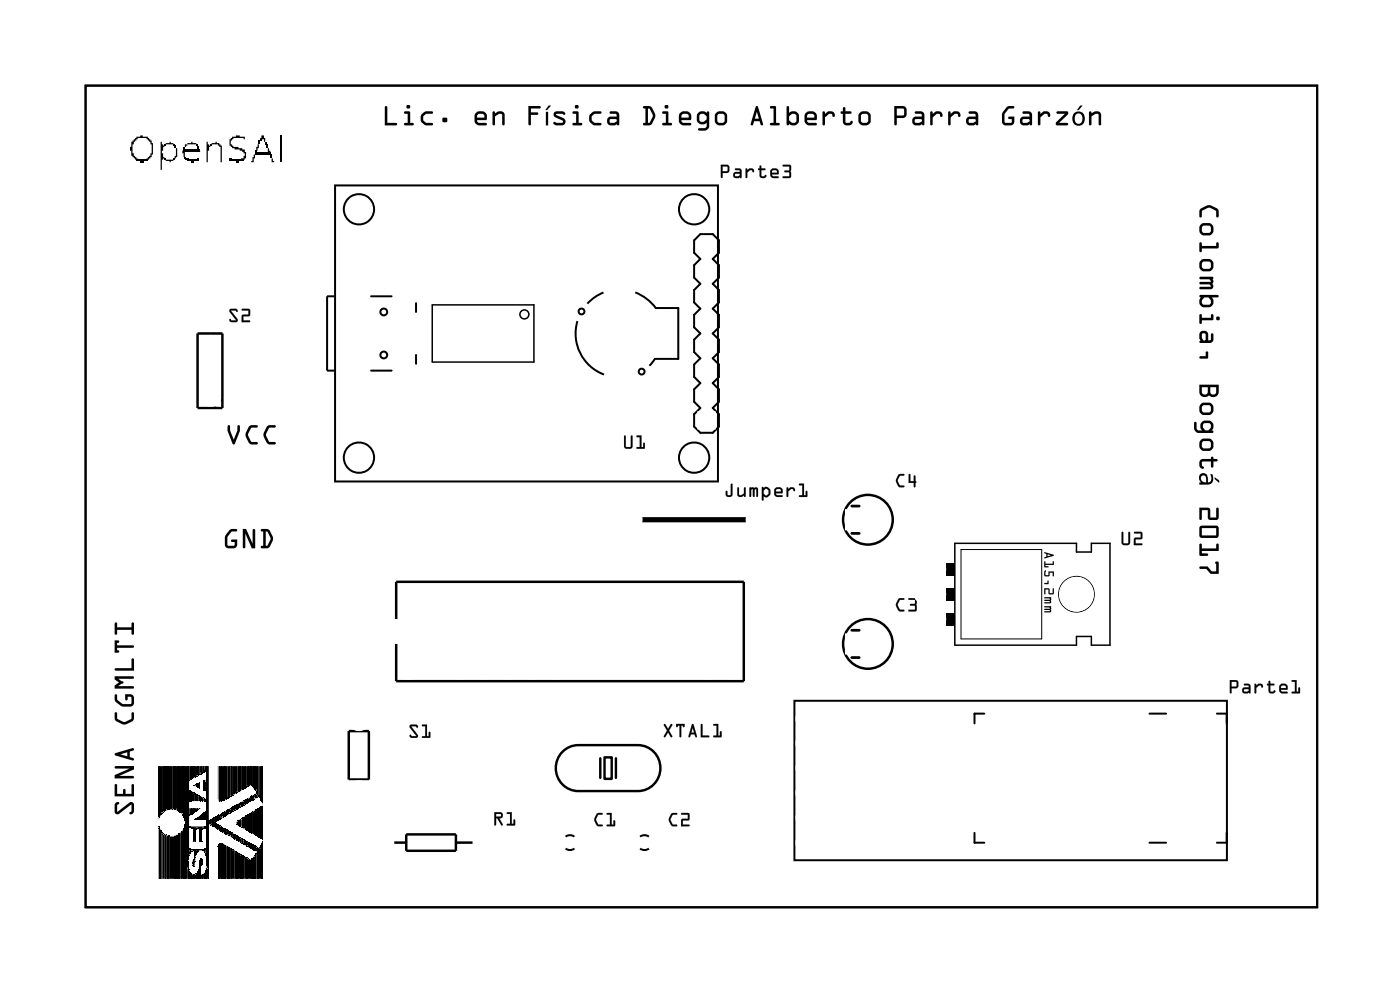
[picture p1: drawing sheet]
<svg xmlns="http://www.w3.org/2000/svg" width="143mm" height="101mm" viewBox="0 0 143 101" stroke-linecap="round" stroke-linejoin="round" font-family="sans-serif">
<g fill="none" stroke="#000" stroke-width=".2">
<path d="M8.8 8.8h126v84h-126zM34.3 19h39.2v30.2h-39.2zM34.2 30.3h-.7v7.6h.7M38 30.3h2.1M38 37.9h2.1M42.6 31v.9M42.6 36.3v.9M59.1 32.8a4.5 4.5 0 0 0 2.7 5.5M61.7 29.9l-.7 .4-.9 .8M65 29.9a4.8 4.8 0 0 1 2.1 1.6h2.3v5.2h-2.4l-.6 .7M71.6 23.9h1.3l.7 .7v1.2l-.7 .7 .7 .6v1.3l-.7 .6 .7 .7v1.2l-.7 .7 .7 .6v1.3l-.7 .6 .7 .6v1.3l-.7 .6 .7 .7v1.2l-.7 .7 .7 .6v1.3l-.7 .6 .7 .7v1.2l-.7 .7h-1.3l-.6-.7v-1.2l.6-.7-.6-.6v-1.3l.6-.6-.6-.7v-1.2l.6-.7-.6-.6v-1.3l.6-.6-.6-.6v-1.3l.6-.6-.6-.7v-1.2l.6-.7-.6-.6v-1.3l.6-.6-.6-.7v-1.2zM81.3 71.7h44.2v16.3h-44.2z"/>
<path d="M100.7 73h-1v1M117.6 73h1.7M124.5 73h1v1M57.9 86.8a.73 .73 0 0 0 .9 0M57.9 85.6a.73 .73 0 0 1 .9 0M65.5 86.8a.73 .73 0 0 0 .9 0M65.5 85.6a.73 .73 0 0 1 .9 0M99.7 85.2v1h1M117.6 86.2h1.7M125.5 85.2v1h-1"/>
<circle cx="36.7" cy="21.4" r="1.55"/>
<circle cx="39.3" cy="36.3" r=".35"/>
<circle cx="39.3" cy="31.9" r=".35"/>
<circle cx="59.5" cy="31.9" r=".3"/>
<circle cx="65.6" cy="38" r=".3"/>
<circle cx="71" cy="21.4" r="1.55"/>
<circle cx="36.7" cy="46.8" r="1.55"/>
<circle cx="71" cy="46.8" r="1.55"/>
</g>
<g fill="none" stroke="#000" stroke-width=".1">
<path d="M8.8 8.8h126v84h-126zM98.3 56.2h8.3v9.1h-8.3zM16.2 78.4v5.1M16.3 78.4v5.1M16.7 78.4v4.5M16.8 78.4v4.6M16.8 78.4v4.5M16.9 78.4v4.5M17 78.4v4.5M17 78.4v4.3M17.1 78.4v4.4M17.2 78.4v4.3"/>
<path d="M17.4 78.4v4.3M17.8 78.4v4.3M18 78.4v4.4M18.2 78.4v4.5M18.4 78.4v4.6M18.4 78.4v4.7M18.6 78.4l-.1 4.7M18.7 78.4v4.7M18.8 78.4v5.1M18.9 78.4v5.1M18.9 78.4v5.2M19 78.4v11.5"/>
<path d="M19.2 78.4v9.3M19.2 78.4v9.2M19.3 78.4v9.2M21.1 78.4v9.1M21.2 78.4v9.2M21.2 78.4v9.1M21.2 78.4v9.4M22.4 78.4v3.3M22.5 78.4v3.5M22.6 78.4v3.6M23 78.4v3.3M23.5 78.4v2.9"/>
<path d="M23.7 78.4v3M24.5 78.4v2.6M24.7 78.4v2.4M24.8 78.4v2.2M25.1 78.4v2.2M25.1 78.4v2.1M25.4 78.4v2M26 78.4v2.1M26 78.4v2.2M26.2 78.4v2.4M26.3 78.4v2.4M26.3 78.4v2.3"/>
<path d="M26.4 78.4v2.9M26.7 78.4v3.5M26.9 78.4v3.6M16.3 84.8v5.1M16.4 85.2v4.7M16.5 85.2v4.7M16.9 85.4v4.5M17.1 85.5v4.4M17.2 85.5v4.4M17.2 85.6v4.3M17.3 85.6v4.3M17.9 85.6v4.3"/>
<path d="M17.9 85.5v4.4M18 85.6v4.3M18 85.5v4.4M18.1 85.5v4.4M18.2 85.4v4.5M18.2 85.3v4.6M18.3 85.4v4.5M18.3 85.3v4.6M18.4 85.4v4.5M18.4 85.2v4.7M18.5 85.2v4.7M18.6 85.2v4.7"/>
<path d="M18.6 85v4.9M18.8 84.8v5.1M18.9 84.7v5.2M21.3 84.4v5.5M22.3 86.6v3.3M22.4 86.6v3.3M22.4 86.5v3.4M22.5 86.3v3.6M22.6 86.3v3.6M22.8 86.4v3.5M22.8 86.3v3.6M22.9 86.5v3.4"/>
<path d="M23 86.6v3.3M23 86.5v3.4M23.1 86.5v3.4M23.1 86.4v3.5M23.2 86.8v3.1M23.3 86.7v3.2M23.3 86.8v3.1M23.5 86.8v3.1M23.5 86.7v3.2M23.6 87v2.9M24.2 87.3v2.6M24.3 87.3v2.6"/>
<path d="M24.6 87.5v2.4M24.7 87.5v2.4M24.8 87.5v2.4M25.2 87.9v2M25.3 87.8v2.1M25.8 83.1v2.1M25.8 87.8v2.1M25.9 83v2.3M26 87.7v2.2M26 83v2.3M26.1 87.7v2.2M26.2 82.8v2.7"/>
<path d="M26.2 87.3v2.6M26.2 82.9v2.5M26.2 82.9v2.6M26.3 82.8v2.6M26.3 82.9v2.5M26.3 82.8v2.7M26.4 82.7v2.8M26.4 86.7v3.2M26.4 82.7v2.7M26.4 86.8v3.1M26.5 82.7v2.7M26.6 82.7v3"/>
<path d="M26.7 82.7v2.9M26.7 82.6v3M26.7 86.8v3.1M26.7 82.5v3.3M26.7 86.3v3.6M26.8 82.4v3.4M26.9 86.4v3.5"/>
</g>
<g fill="none" stroke="#000" stroke-width=".15">
<path d="M44.2 31.2h10.4v5.8h-10.4zM97.7 55.6h12.4v.9h1.6v-.9h1.9v10.4h-1.9v-.9h-1.6v.9h-12.4z"/>
<circle cx="53.6" cy="32.2" r=".46"/>
<circle cx="110.1" cy="60.8" r="1.8"/>
</g>
<g fill="none" stroke="#000" stroke-width=".25">
<path d="M20.2 34.1h2.6v7.6h-2.6zM35.7 74.8h2v4.9h-2zM40.5 63.3v-3.8h35.6v10.2h-35.6v-3.8M57.7 76.7l.9-.4 .6-.1h6.1a2.35 2.35 0 0 1 2.3 2.4 2.35 2.35 0 0 1-2.3 2.3h-6.1a2.36 2.36 0 0 1-2.2-1.6 2.36 2.36 0 0 1 .7-2.6zM61.4 77.6v2M61.8 77.5h.8v2.2h-.8zM63 77.6v2M40.2 86.2h1.4M41.6 85.3h5v1.7h-5zM46.6 86.2h1.9"/>
<circle cx="88.8" cy="53.2" r="2.54"/>
<circle cx="88.8" cy="65.9" r="2.54"/>
</g>
<g fill="#000">
<path d="M13.7 14.2h.1v-.1h.3v.1l-.3 .2v.1h-.1v.3h-.1v.9h.1v.2h.1v.2l.3 .1v.1h-.3v-.1h-.1l-.1-.3h-.2v-.5h-.1v-.4h.1v-.5h.2zM14 16.3h1.1v.2h-1.1zM14 14h.3v-.2h.3v.2h.5v.1h.2v.1l.2 .2v.2h.1v1.2h-.1v.3l-.2 .1v.1h-.3v-.1l.3-.1v-.2h.1v-.2h.1v-.9h-.1v-.3h-.1v-.1h-.2l-.1-.3h-1zM14.3 16.5h.4v.1h-.4zM16.4 14.5h.2v.3h.1v.1h.1v.1h-.1v.4h-.1v.3h.1v.4h.1v.1l-.2 .1v1.1h-.2zM16.8 14.8h.2v.1h-.2zM16.8 16.2h.2v.1h-.2zM17 16.3h.7v.2h-.2v.1h-.2v-.1h-.3zM17 14.6h.3v-.1h.2v.1h.2v.2h-.7zM17.7 14.8h.2v.1h-.2zM17.7 16.2h.2v.1h-.2zM17.9 14.9h.1v.3h-.1z"/>
<path d="M18 15.2h.1v.9l-.2 .1v-.3h.1zM18.7 15.4h1.8v.1h-1.6v.6h-.1v-.4h-.1zM18.8 15h.1v.3h-.1zM18.8 15.3h1.7v.1h-1.7zM18.9 14.8h.3l-.2 .2h-.1zM18.9 16.1h.1v.1h-.1zM18.9 16.2h.4v.1h-.4zM19.2 16.3h1.1v.2h-1.1zM19.2 14.6h.4v-.1h.1v.1h.4v.2h-.9zM19.6 16.5h.2v.1h-.2zM20.1 14.8h.1v.1h-.1zM20.2 14.9h.1v.4h-.1z"/>
<path d="M20.2 16.2h.1v.1h-.1zM21.1 14.5h.2v.3h.1v.1h.1v.1h-.1v.4h-.1v1.2h-.2zM21.5 14.8h.2v.1h-.2zM21.7 14.6h.3v-.1h.2v.1h.2l.2 .3h.1v1.7h-.1v-1.6h-.2l-.1-.2h-.6zM23.5 16.2h.2v.1h-.2zM23.5 16.3h1.4v.2h-1.4zM23.5 14.2h.1v-.1h.3v.1l-.3 .2v.4h.1l.2 .2h.5v.2h.4v.1h.2v.2h.2v.7h-.2v.1h-.3v-.1h.2v-.3h.1v-.2h-.1l-.1-.3h-.3v-.1h-.5v-.1h-.3l-.1-.3h-.1zM23.7 14h.4v-.2h.4v.2h.5v.2h-.1v-.1h-1.2zM24.1 16.5h.3v.1h-.3zM26 15.8h.1v.4h-.1v.4h-.3v-.1h.1v-.4h.2zM26.1 15.4h.1v.1h-.1zM26.1 15.5h1.6v.2h-1.6z"/>
<path d="M26.1 15.7h1.6v.1h-1.6zM26.4 14.8h.1v.4h-.1v.2h-.2v-.4h.2zM26.5 14.4h.1v.4h-.1zM26.6 14.2h.1v.2h-.1zM26.7 13.8h.3v.3h.1v.4h-.1v-.3h-.4v-.1h.1zM27.1 14.5h.2v.3h-.2zM27.3 14.8h.1v.4h-.1zM27.4 15.2h.1v.2h.2v.1h-.3zM27.7 15.8h.1v.4h-.1zM27.8 16.2h.1v.3h.1v.1h-.2zM96.8 57.6h.9v1.3h-.9zM19.4 78.4h.2v1.2l-.1 .2h-.1z"/>
<path d="M19.5 79.6l.1 .1zM19.6 79.7h.1zM19.6 78.4v1.2zM19.7 78.4v1.2zM19.7 78.4h.1l-.1 1.2zM19.7 79.6h.1zM19.7 79.4l.1 .1zM19.8 79.5v.1zM19.8 78.4v1zM19.9 79.5h.1zM19.9 78.4v1.1zM19.9 79.4l.1 .1z"/>
<path d="M19.9 78.4v1zM19.9 78.4h.3v.8l-.1 .2h-.1zM20 79.4h.1zM20.1 79.3l.1 .1zM20.2 78.4v.8zM20.2 79.3h.1zM20.2 78.4v.9zM20.2 79.2l.1 .1zM20.2 78.4l.1 .8zM20.3 79.3h.1zM20.3 78.4v.8zM20.3 78.4l.1 .9z"/>
<path d="M20.4 78.4h.2v.6h-.1v.2h-.1zM20.5 79.1h.1l-.1 .1zM20.5 79l.1 .1zM20.6 78.4v.7zM20.6 78.4l.1 .6zM20.7 79v.1zM20.7 78.4h.1v.6h-.1zM20.8 78.4v.6zM20.8 79.8h.1v.1zM20.8 78.4h.1v.6h-.1zM20.9 79.8v.1zM20.9 79.9l.2-.1z"/>
<path d="M20.9 78.9l.1 .1zM20.9 78.8l.1 .1zM20.9 78.4h.2v.4h-.2zM21 79.8h.1zM21 78.9h.1zM21.1 79.7v.1zM96.8 62.7h.9v1.2h-.9zM96.8 60.1h.9v1.3h-.9zM16.2 84.6l.1 .1zM16.2 83.7l.1 .1zM16.2 83.7h.1zM16.2 83.6l.1 .1z"/>
<path d="M16.2 84.8h.1v5.1zM16.3 84.7h.1l-.1 .1zM16.3 84.8l.2 .1-.1 5h-.1zM16.3 78.4h.4v4.5l-.1 .2h-.2v.4h-.1zM16.5 83.2v.1zM16.5 83.1v.1zM16.5 85v.1zM16.5 85.2v4.7zM16.5 85.1v.1zM16.5 85.2l.1 4.7zM16.5 85l.1 .1zM16.5 85.1l.1 .1z"/>
<path d="M16.6 85.2h.1l-.1 4.7zM16.6 85.1l.1 .1zM16.6 83.1v.1zM16.6 85.4h.2l.1-.1-.1 .1v4.5h-.2zM16.6 85.3l.2 .1zM16.6 83h.2l-.1 .1zM16.6 82.9l.1 .1zM16.7 85.2l.1 .1zM16.7 83l.1-.1zM16.7 78.4h.1v4.5h-.1zM16.8 82.9l.1 .1zM16.8 85.4h.1v4.5h-.1z"/>
<path d="M16.8 78.4l.1 4.5zM16.9 78.4v4.5zM16.9 85.4v4.5zM17 85.4v.1v4.4zM17 78.4v4.5zM17 85.6h.1v4.3h-.1zM17 82.8h.1v.1zM17 82.7l.1 .1zM17 85.4l.1 .1v.1zM17.1 78.4v4.3zM17.1 85.6l.1 4.3zM17.1 82.7v.1z"/>
<path d="M17.1 85.5l.1 .1zM17.2 85.4v.1zM17.2 82.7v.1zM17.2 85.5v.1zM17.3 85.5v.1zM17.3 78.4h.1v4.3h-.1zM17.3 85.6l.6-.1v.1v4.3h-.6zM17.3 85.5h.1zM17.4 82.8h.2zM17.4 85.5h.4h.1h-.1zM17.4 78.4h.2v4.3h-.2zM17.6 82.7v.1z"/>
<path d="M17.6 82.7l.1 .1h-.1zM17.6 78.4h.1v4.3h-.1zM17.7 82.7l.1 .1zM17.7 78.4l.1 4.3zM17.8 82.7l.1 .1zM17.9 82.7h.1v.1zM17.9 78.4h.1v4.3h-.1zM17.9 85.5l.1-.1-.1 .1zM18 85.5l.2-.1-.1 .1zM18 82.8l.1 .1zM18 78.4h.2v4.3l-.1 .1v-.1v.1zM18.1 82.8h.1l-.1 .1z"/>
<path d="M18.1 85.5h.1v4.4zM18.1 82.9h.1zM18.3 85.3v.1zM18.3 78.4v4.5zM18.3 83h.1zM18.3 85.2l.1 .1zM18.4 85.2l.2-.1-.1 .1v4.7h-.1zM18.4 78.4h.1v4.7h-.1zM18.5 83.1l.1 .1zM18.5 83.2l.2 .1zM18.6 78.4h.1v4.7h-.1zM18.6 85h.2v4.9h-.2z"/>
<path d="M18.6 84.9h.1v.1zM18.6 83.1l.1 .1zM18.7 83.3v.1zM18.7 84.9l.1 .1zM18.7 83.1v.1zM18.7 78.4h.1v4.7h-.1zM18.7 83.3l.1 .1zM18.7 84.8l.1 .1zM18.7 83.2l.1 .1zM18.9 84.7v5.2h-.1v-5.1zM18.8 84.7h.1h-.1zM18.8 78.4v5.1z"/>
<path d="M18.8 83.5v.1zM18.9 83.6l-.1 .1zM18.9 84.5v.1zM18.9 84.6v.1zM18.9 84.3v.1zM18.9 83.9v.1zM18.9 83.5v.2zM18.9 84.6l.1 .1zM18.9 84.4l.1 .1zM18.9 84h.1zM18.9 83.6l.1 .1zM19 78.4h.2l-.1 11.5h-.1z"/>
<path d="M19.1 88.9h.1v1h-.1zM19.1 88.7h.1h.1l-.1 .2zM19.1 88.1l.1 .4zM19.1 88h.1zM19.1 87.7l.1 .1zM19.1 87.6l.1 .1zM19.2 88.6v.1zM19.2 87.9v.2zM19.2 87.7v.1zM19.2 88.1v.5zM19.2 87.9v.1zM19.2 87.6v.1z"/>
<path d="M19.2 88.8v1.1zM19.2 88v.1zM19.2 87.8v.1zM19.2 87.6v.2zM19.2 88h.1zM19.2 88.9h.1v1h-.1zM19.2 88.8h.1v.1zM19.2 88.1l.1 .5zM19.2 87.8l.1 .1zM19.3 87.7v.1zM19.2 78.4l.1 9.2zM19.3 87.9v.1z"/>
<path d="M19.3 88.8v.1zM19.3 88.6v.1zM19.3 88.1v.4zM19.3 87.6v.1zM19.3 88.9v1zM19.3 78.4v9.2zM19.3 89.3h.1v.6h-.1zM19.3 89.2h.1zM19.3 89l.1 .1h-.1zM19.3 87.5l.1 .1zM19.3 87.4h.1v.1zM19.3 86.8h.1v.4z"/>
<path d="M19.3 84.6h.1zM19.3 82.7l.1 .7zM19.3 81.9l.1 .1zM19.3 80.9h.1v1h-.1zM19.3 80.8h.1v.1zM19.4 87.3v.1zM19.4 89.2v.1zM19.4 87.2v.1zM19.4 87v.2zM19.4 84.6v.1zM19.4 84.5v.1zM19.4 82.7h.2l-.1 .6h-.1z"/>
<path d="M19.4 83.3h.1v.1zM19.4 89.3v.6zM19.4 87.2l.1 .1zM19.4 86.9v.3zM19.4 86.8l.1 .1zM19.4 80.9v1.1zM19.4 89.2l.1 .7zM19.4 84.5l.1 .1zM19.4 80.9l.1 1zM19.5 89.3h.1l-.1 .6zM19.5 87v.2zM19.5 84.5v.2z"/>
<path d="M19.5 80.9v1.1zM19.5 86.8l1.4 .1zM19.5 84.5l1.4 .1zM19.5 80.9v1zM19.5 86.9v.3zM19.5 86.9h1.4zM19.5 89.5l.1 .4zM19.5 89.4h.1zM19.5 87.1h.1v.1zM19.6 87h.1l-.2 .1zM19.5 86.9l.3 .1zM19.5 84.6l.1 .1z"/>
<path d="M19.5 81.1h.1v.8h-.1zM19.5 81l.1 .1zM19.5 80.9l.1 .1zM19.6 83.2v.1zM19.6 82.7v.4zM19.6 89.5v.4zM19.6 84.6v.1zM19.6 82.7h.2v.4h-.2zM19.6 89.4h.1zM19.6 83.1h.1zM19.6 89.4h.2l-.1 .1v.4h-.1zM19.6 84.6h.1h-.1z"/>
<path d="M19.6 81.1v.8zM19.6 81h.1zM19.6 84.6l.1 .1zM19.6 83.2h.1zM19.6 81.1l.1 .8zM19.7 88.2v.2zM19.7 88v.2zM19.7 81v.9zM19.7 88.5l.1 .1zM19.7 88.3v.1zM19.7 89.5v.4zM19.7 87v.1z"/>
<path d="M19.7 84.6v.1zM19.7 88.2v.1zM19.7 89.5h.1v.4h-.1zM19.7 81.1v.8zM19.7 86l.3 .1h-.3zM19.7 87.9l.1 .6zM19.7 87l.1 .1zM19.7 84.6l.1 1.4zM19.7 81.1h.3l-.1 .8h-.2zM19.7 81l.1 .1zM19.8 87.9v.6zM19.8 86.9v.1z"/>
<path d="M19.8 84.6h.2l-.1 1.4h-.1zM19.8 89.4v.5zM19.8 87v.1zM19.8 87.9v.7zM19.8 89.4h.1v.5zM19.8 82.7v.4zM19.8 87.9l.1 .7zM19.8 86.9l.1 .1zM19.8 82.7l.1 .4zM19.9 88.5v.1zM19.9 87.8v.1zM19.9 87v.1z"/>
<path d="M19.9 89.5v.4zM19.9 87.1v.1zM19.9 87.9h.1l-.1 .6zM19.9 89.4v.5zM19.9 82.7v.4zM19.9 80.3l.2 .1zM19.9 80.3h.1zM19.9 89.4l.2 .1v.4h-.2zM19.9 88l.1 .1zM19.9 87.8h.1zM19.9 89.4h.1zM20 87.8v.2l-.1-.1z"/>
<path d="M19.9 87.5h.1zM19.9 87.4l.1 .1zM19.9 87.3l.1 .1zM19.9 86.9l.1 .3zM19.9 84.8l.1 1.2zM19.9 84.7h.1zM19.9 82.9h.1zM19.9 81.3h.1v.6zM20 87.7v.1zM20 87.6v.1zM20 87.3v.2zM20 86.9v.3z"/>
<path d="M20 84.8v1.2zM20 84.6h.1l-.1 .1zM20 82.7h.1v.2h-.1zM20 83.7v.1zM20 83l.1-.1-.1 .1zM20 80.2h.1l-.1 .1zM20 81.3v.6zM20 87.4v.1zM20 86.9h.3l-.2 .1v.2h-.1zM20 81.2h.1zM20 80.3h.1zM20 87.2v.1z"/>
<path d="M20 89.4l.1-.1v.2zM20 87.4h.1zM20 87.2l.1 .1zM20.1 83.7l-.1 .1zM20 81.3l.1 .6zM20 81.3l.1-.1zM20.1 89.5v.4zM20.1 84.7v.1zM20.1 84.7h.2v.1h-.2zM20.1 84.6h.3l-.3 .1zM20.1 81.3v.6zM20.1 80.2v.2z"/>
<path d="M20.1 89.3v.6zM20.1 84.7h.2zM20.1 83.7v.1zM20.1 81.2v.1zM20.1 80.2l.1 .2zM20.2 89.2v.7zM20.2 83.6v.2h-.1zM20.1 82.8l.1 .1zM20.1 82.7l.1 .1zM20.1 81.3l.1 .6zM20.2 82.8h.1zM20.2 81.2v.7z"/>
<path d="M20.2 80.2v.3zM20.2 89.3v.6zM20.2 80.1h.1l-.1 .3zM20.2 89.3h.1v.6h-.1zM20.2 83.7v.1zM20.2 81.3h.1v.6h-.1zM20.2 80.4l.1 .1zM20.2 83.6l.1 .2zM20.2 82.7h.1zM20.3 83.5v.1zM20.3 89.1v.1zM20.3 86.9v.1z"/>
<path d="M20.3 83.6v.2zM20.3 80.2v.2zM20.3 86.9l.5 .1zM20.3 83.7v.1zM20.3 82.7v.1zM20.3 80.1v.4zM20.3 88.9v1zM20.3 82.7l.1 .1zM20.3 81.4v.5zM20.3 80.2l.1 .4zM20.3 88.9h.1v1h-.1zM20.3 88.8h.1z"/>
<path d="M20.3 88.7h.2l-.1 .1zM20.3 84.7l.1 .1v1.2v-1.2zM20.3 83.7l.1 .1zM20.3 81.5l.1 .4zM20.4 88.5v.1zM20.4 83.6v-.1zM20.4 84.6v.1zM20.4 83.6v.2zM20.4 82.7v.1zM20.4 84.6h.2l-.2 .1zM20.4 83.6h.1l-.1 .2zM20.4 82.7h.1h-.1z"/>
<path d="M20.4 81.5v.4zM20.4 88.6v.1zM20.4 88.5h.1zM20.4 80.1v.5zM20.4 88.3v.1zM20.4 88.8v1.1zM20.4 86v.1zM20.4 83.7h.1v.1h-.1zM20.4 88.9l.1 1zM20.4 88.7l.1 .1zM20.4 84.8l.1 1.3zM20.4 81.4l.1 .5z"/>
<path d="M20.5 88.5h.1l-.1 .1zM20.5 88.3v.1zM20.5 88v.2zM20.5 87.9v.1zM20.5 88.8v1.1zM20.5 84.7v1.3zM20.5 83.4v.1zM20.5 81.5v.4zM20.5 88.4h.1zM20.5 88.9v1zM20.5 88.8v.1zM20.5 88.4l.1 .1z"/>
<path d="M20.5 87.9v.4zM20.5 89.4v.5zM20.5 88.7v.6zM20.5 86v.1zM20.5 84.8v1.2zM20.5 83.4v.4zM20.5 81.5h.2v.4h-.2zM20.5 87.9l.1 .4zM20.5 89.5l.1 .4zM20.5 84.7l.1 1.4zM20.5 83.5l.1 .3zM20.5 83.4h.1z"/>
<path d="M20.6 88.4v.2zM20.6 87.9v.5zM20.6 87.8v.1zM20.6 89.5l.2-.1-.1 .5h-.1zM20.6 84.8v1.2zM20.6 84.6v.2zM20.6 83.4v.4zM20.6 88.4v.1zM20.6 87.9v.4zM20.6 84.8v1.3zM20.6 83.4h.1l-.1 .4zM20.6 86l.1 .1z"/>
<path d="M20.6 84.8l.1 1.2zM20.6 84.7l.1 .1zM20.6 84.6v.1zM20.6 89.4l.1 .1zM20.6 88.5h.1zM20.6 87.9l.1 .5zM20.6 84.6h.3h-.2v.1zM20.6 83.5l.1 .3zM20.7 88.3v.1zM20.7 87.9v.4zM20.7 86v.1zM20.7 83.4v.4z"/>
<path d="M20.7 88.3v.2zM20.7 83.5v.3zM20.7 88v.1zM20.7 84.7h.2zM20.7 83.2v.6zM20.7 81.7l.1 .2zM20.7 81.6l.1 .1zM20.7 89.5l.1 .4zM20.7 83.3l.1 .5zM20.8 89.4v.5zM20.8 81.7v.2zM20.8 89.5h.1v.4h-.1z"/>
<path d="M20.9 89.3l-.1 .1zM20.8 86.9v.1zM20.8 83.2v.6zM20.8 81.6h.1l-.1 .3zM20.8 86.9l.1 .1zM20.8 83.2h.1l-.1 .6zM20.8 81.7h.2l-.1 .3-.1-.1zM20.8 79.9v.9zM20.8 80l.1 .7zM20.9 83.3v.5zM20.9 79.9v.9zM20.9 89.3v.6z"/>
<path d="M20.9 87v.2zM20.9 84.5v.1zM20.9 83.1v.7zM20.9 80v.8zM20.9 84.5h.1zM20.9 89.2v.7zM20.9 86.9h.2l-.1 .3h-.1zM20.9 84.6v.1zM20.9 83.2l.1-.1v.7zM20.9 83.1l.1-.1zM20.9 81.9l.1 .1zM20.9 89.3l.1 .6z"/>
<path d="M21 84.6h-.1zM20.9 79.9l.1 .9zM21 87.2l.1 .1zM21 89.2v.7zM21 83.2v.6zM21 81.7v.2zM21 80v.7zM21 89.1v.1zM21 89.1l.1 .1zM21 89.3h.1v.6h-.1zM21 84.6v.1zM21 83v.2z"/>
<path d="M21 80.8v.1zM21 87l.1-.1v.3zM21.1 86.8l-.1 .1zM21 84.6l.1 .1zM21 84.5h.1zM21 83.1l.1-.1-.1 .1zM21 80.9l.1-.1v.1zM21 80.8h.1zM21 79.9h.1l-.1 .9zM21 84.6h.1zM21 83.3l.1 .5zM21 83.1l.1 .1z"/>
<path d="M21 81.7l.1 .3zM21 80l.1 .8zM21.1 89.2v.1zM21.1 87.5v.2zM21.1 87.3v.1zM21.1 83.2v.7zM21.1 81.7v.2zM21.1 81v.1zM21.1 80.9v.1zM21.1 88.8v1.1zM21.1 88.8l.1-.1v.1zM21.1 88.8l.2 .1v1h-.2z"/>
<path d="M21.1 88.6h.1zM21.1 88.6l.2 .1h-.2zM21.1 87.9l.1 .6zM21.1 87.8l.1 .1zM21.1 87.7l.1 .1zM21.2 88.7v.1zM21.2 87.6v.2zM21.2 87.9v.7zM21.2 87.8v.1zM21.2 87.6v.1zM21.2 87.9v.6zM21.2 87.8l.1 .1z"/>
<path d="M21.2 88.8h.1zM21.3 87.6l-.1 .2zM21.2 78.4h.2l-.1 9.1zM21.3 88.6v.1zM21.3 84v.2zM21.3 83.9l.1 .1zM21.3 84v.3zM21.3 84l.1 .3zM21.4 83.9l.1 .1zM21.4 84h.1l-.1 .3zM21.4 84.3h.2l-.1 .1zM21.5 84v.3z"/>
<path d="M21.5 83.8v.4zM21.5 84.4l.1-.1v.1zM21.5 83.8l.1 .5zM21.6 83.8h.1v.5h-.1zM21.6 84.4l.1-.1v.2v-.1h-.1zM21.7 83.8v.6zM21.7 83.8v.7zM21.7 83.7l.1 .1v.7zM21.8 83.8v.7v-.1zM21.8 83.8v.7zM21.8 84.5l.1 .1zM21.8 83.8l.1 .6z"/>
<path d="M21.9 84.6h.1zM21.9 84.2v.3zM21.9 83.6v.5zM21.9 84.2v.2zM21.9 83.7l.1-.1v.5l-.1-.1zM21.9 84.5l.1 .1zM21.9 84.2h.1v.3zM22 84.5v.1zM22 84.6h.1l-.1 .1zM22 83.7v.4zM22 84.2v.3zM22.1 83.6l-.1 .5z"/>
<path d="M22 84.6l.1 .1zM22 84.2l.1 .3zM22.1 84.4v.2zM22.1 83.9v.1zM22.1 83.7v.1zM22.1 84h.1zM22.1 84.3v.3zM22.1 83.6v.2zM22.1 83.5h.1zM22.1 84.4l.1 .2zM22.1 83.6l.1 .3zM22.2 84.4v.3z"/>
<path d="M22.2 83.6v.3zM22.2 84.7v.1zM22.2 84.3v.1zM22.2 83.7l.1 .3-.1-.1zM22.2 83.4l.1 .1zM22.2 84.4l.1 .2zM22.2 83.7l.1 .1zM22.3 84.4v.4zM22.3 83.5v.3zM22.3 78.4v3.3zM22.3 84.3v.5zM22.3 83.4l.2 .1-.1 .4h-.1z"/>
<path d="M22.3 81.8h.1zM22.3 86.4l.1 .1zM22.3 84.4h.1v.5zM22.3 81.8l.1 .2zM22.4 78.4v3.4zM22.4 86.4v.1zM22.4 86.3h.2zM22.4 86.3v.1zM22.4 84.4v.5zM22.4 83.3h.2l-.2 .1zM22.4 84.4l.1 .4zM22.5 84.6v.2z"/>
<path d="M22.5 86.4h.1v3.5h-.1zM22.5 84.8v.1zM22.5 83.4v.4zM22.5 78.4h.1v3.5v.1h-.1zM22.5 83.4h.1h-.1v.3zM22.5 84.5l.1 .1zM22.5 83.7h.1zM22.5 84.6l.1 .3zM22.5 83.5h.1v.2zM22.6 86.3v.1zM22.6 84.6v.2zM22.6 83.2v.2z"/>
<path d="M22.6 86.2v.1zM22.6 84.6v.3zM22.6 83.2v.1zM22.6 84.6h.1l-.1 .2zM22.6 83.4l.1 .2-.1 .1zM22.6 83.7h.1zM22.6 84.6l.1 .4zM22.6 83.6l.1 .1zM22.6 83.2l.1 .3zM22.6 78.4h.4v3.3h-.2v.2h-.2zM22.7 86.2v.1zM22.7 86.3h.1v3.6h-.1z"/>
<path d="M22.7 84.6v.5zM22.7 83.5h.1l-.1 .1zM22.7 83.2h.1v.3h-.1zM22.7 84.6h.1l-.1 .4zM22.7 83.6h.1zM22.8 83.6l-.1 .1zM22.8 84.6v.5zM22.9 85.1l-.1 .1zM22.8 84.6v.4zM22.8 83.5h.1zM22.8 83.3v.2zM22.8 86.5h.1z"/>
<path d="M22.8 84.8l.1 .2zM22.8 83.1l.1 .4zM22.9 84.7v.3zM22.9 83.1v.5zM22.9 85.1v.1zM22.9 81.8h.1zM22.9 86.5v3.4zM22.9 86.4v.1zM22.9 84.8v.2zM22.9 84.7h.1h-.1zM22.9 83.1v.4zM22.9 86.4h.1z"/>
<path d="M22.9 84.7v.4zM22.9 83h.2l-.1 .5h-.1zM22.9 86.4l.1 .1zM22.9 85l.1 .1zM22.9 84.8l.1 .2zM22.9 81.7l.1 .1zM23 84.8h.1l-.1 .2zM23 81.8h.1zM23 86.5l.1 3.4zM23 86.4v.1zM23 85.2v.1zM23 83l.1-.1v.1z"/>
<path d="M23 78.4h.3v3.1l-.1 .2-.2 .1zM23 85.2l.1 .1zM23 85l.1 .2zM23 84.9h.1zM23.1 85v.2zM23.1 83.4v.1zM23.1 83v.3zM23.1 84.8v.1zM23.1 83.1v.3zM23.1 86.5v3.4zM23.1 85h.2l-.1 .3zM23.1 84.9l.1 .1z"/>
<path d="M23.1 83.3h.1zM23.1 82.9l.1 .1h-.1zM23.2 86.5v3.4h-.1zM23.1 84.9h.2v.1zM23.1 83.4h.1zM23.1 83l.1 .3zM23.2 84.8v.1zM23.2 83.3l.1 .1zM23.2 83v.3zM23.2 83.1v.2zM23.2 85.3l.1 .1zM23.2 86.6v3.3z"/>
<path d="M23.2 85.2l.1 .1zM23.2 82.9l.1 .4zM23.3 86.6v.1zM23.3 84.9v.3zM23.3 82.9h.1v.4h-.1zM23.3 78.4h.2v2.9l-.1 .2-.1 .1zM23.3 85v.3zM23.3 86.7h.1zM23.3 85.2l.1 .2zM23.3 85v.2zM23.3 84.9v.1zM23.3 86.6h.1z"/>
<path d="M23.3 86.6l.1 .1zM23.3 85l.1 .2zM23.4 86.7h.1v3.2h-.1zM23.4 85v.3zM23.4 82.8v.5zM23.4 86.7h.1zM23.4 85h.1l-.1 .3zM23.4 85.2v.1zM23.4 82.9v.4zM23.4 85.5h.1zM23.4 85.2l.1 .2zM23.4 83.2h.1z"/>
<path d="M23.4 82.8l.1 .3zM23.4 81.5l.1 .1zM23.5 85.2v.2zM23.5 85v.1zM23.5 82.8l.1-.1-.1 .1v.3zM23.5 81.5v.1zM23.5 83.1v.1zM23.5 82.7h.1zM23.5 85.1v.4zM23.5 82.9v.2zM23.5 85.1v.1zM23.5 78.4h.1l-.1 3z"/>
<path d="M23.5 85.5h.1zM23.5 86.7l.1 .1v3.1h-.1zM23.5 85.1v.3zM23.5 82.8v.3zM23.5 81.3v.1zM23.5 83.1l.1 .1zM23.5 85.5l.1 .1zM23.5 85.2h.1v.3zM23.5 85.1l.1 .1zM23.5 82.9l.1 .2zM23.5 82.8h.1zM23.5 81.4h.1z"/>
<path d="M23.6 81.4v.1zM23.6 82.9h.1l-.1 .2zM23.6 78.4h.1v2.9h-.1zM23.6 85.1l.1 .1zM23.6 85.2v.4zM23.6 83l.1 .1zM23.6 83h.1zM23.6 82.6v.3zM23.6 86.9l.5 .1-.1 2.9h-.4zM23.6 85.2h.2v.4h-.2zM23.6 82.7l.1 .2zM23.7 83v.1z"/>
<path d="M23.7 82.7v.2zM23.7 85.6l.1 .1zM23.7 82.6l.1 .1zM23.7 82.9v.2zM23.7 86.9h.1zM23.7 82.7l.1 .3zM23.7 78.4h.6v2.5l-.1 .2h-.4v.2zM23.8 82.9v.1zM23.8 82.7v.2zM23.8 82.6v.3zM23.8 85.4l.1 .2zM23.8 82.5v.4z"/>
<path d="M23.8 85.6l.1 .1zM23.8 85.3h.1l.1 .1zM23.8 82.9l.1 .1zM23.8 82.5l.1-.1v.5zM23.8 81.2l.1 .1zM23.9 85.4v.2zM23.9 81.2l.1 .1zM23.9 82.9h.1zM23.9 82.5v.4zM23.9 85.7l.1 .1zM23.9 81.2h.1zM23.9 85.4l.1 .2z"/>
<path d="M23.9 82.4l.1 .5zM24 85.4v.3zM24 82.5v.4zM24 82.4v.5zM24 87.1v2.8zM24 85.4v.4zM24 82.5v.2zM24 87.1h.2v2.8h-.2zM24 85.3l.1 .5zM24 82.8h.2zM24.1 85.8v.1zM24.1 85.4v.4z"/>
<path d="M24.1 82.4v.3zM24.1 85.4h.1v.4h-.1zM24.1 82.5v.3zM24.1 82.8h.1zM24.1 82.5v.2zM24.1 82.3h.1l-.1 .1zM24.2 85.8h.1v.1zM24.2 82.5v.2zM24.2 84h.1v.3zM24.2 85.4v.4zM24.2 82.4v.3zM24.2 85.6v.2z"/>
<path d="M24.2 82.3v.4zM24.2 85.9l.1 .1zM24.2 87.2l.1 .1zM24.2 85.6l.1-.1v.3zM24.2 82.3l.1 .5zM24.2 81l.2 .1zM24.3 84.3l.1 .1zM24.3 82.2v.5zM24.3 87.2l.1 .1zM24.3 84v.3zM24.3 85.8v.1zM24.3 82.3v.4z"/>
<path d="M24.3 78.4h.2l-.1 2.6h-.1zM24.3 87.2h.1zM24.3 84h.1v.3h-.1zM24.3 87.3v2.6zM24.3 85.6v.2zM24.3 81h.1zM24.3 87.3h.3l.1 .1-.1 .1v2.4h-.3zM24.3 85.8l.1 .2zM24.3 85.6l.1 .2zM24.3 82.3l.1 .4zM24.4 83.9v.1zM24.4 85.8v.1z"/>
<path d="M24.4 82.3v.4zM24.4 82.2h.1l-.1 .1zM24.4 84v.2zM24.4 85.6v.2zM24.4 83.8v.6zM24.4 85.8v.3zM24.4 82.5v.1zM24.4 83.8h.2v.6l-.1 .1zM24.4 85.7v.3zM24.4 82.3v.3zM24.4 86h.2l-.1 .1zM24.4 85.8l.1 .2z"/>
<path d="M24.4 85.6l.1 .1zM24.4 82.2l.1 .4zM24.5 85.6v.1zM24.5 82.3v.2zM24.5 85.7v.3zM24.5 82.2v.1zM24.5 78.4h.1v2.3l-.1 .3zM24.5 82.5l.1 .1zM24.5 85.7h.1v.3zM24.5 85.7h.1zM24.5 82.3l.2 .2h-.2zM24.5 82.1l.1 .1z"/>
<path d="M24.6 84.5l.2 .1h-.2zM24.6 82.2v.1zM24.6 83.8v.7zM24.6 85.8v.4zM24.6 85.7h.1l-.1 .1zM24.6 82.1v.2zM24.6 84.6h.1zM24.6 80.8l.1 .1zM24.6 83.8v.7h.2h-.2zM24.6 83.7v.1zM24.6 85.8l.1-.1v.5zM24.6 82v.3z"/>
<path d="M24.6 83.8l.1 .6zM24.7 82v.3h-.1zM24.7 83.8v.6zM24.7 87.4v.1zM24.7 78.4h.1v2.1l-.1 .4zM24.7 83.7v.1zM24.7 85.8h.1v.4h-.1zM24.7 83.8l.1 .7zM24.7 83.7h.1zM24.7 82h.1l-.1 .4zM24.7 80.8h.1zM24.7 87.4l.1 .1z"/>
<path d="M24.7 82.1l.1 .3zM24.8 86.2v.1zM24.8 83.8v.7zM24.8 87.5v2.4zM24.8 82v.4zM24.8 83.7v.9zM24.8 86v.2zM24.8 82.1v.2zM24.8 82l.2-.1-.1 .1zM24.8 86.2l.1 .1zM24.8 83.6l.1 .1v.9zM24.8 85.8v.1z"/>
<path d="M24.8 82h.1l-.1 .3zM24.8 85.8l.1 .4zM24.8 82.1l.1 .2zM24.9 80.6v.1h-.1zM24.8 80.6h.1zM24.8 78.4h.3v2.2h-.3zM24.9 84.6v.1zM24.9 82.3v.1zM24.9 87.5h.1v2.4h-.1zM24.9 85.9v.3zM24.9 82.1v.2zM24.9 84.7h.1h-.1z"/>
<path d="M24.9 83.6v1zM24.9 86.3v.1zM24.9 86.2v.1zM24.9 82v.3zM24.9 80.6h.1zM24.9 83.7h.1v.9zM24.9 83.6h.1zM24.9 86h.1l-.1 .2zM25 85.9h-.1zM24.9 82.1l.1-.1-.1 .3zM24.9 84.7l.2 .1zM24.9 86.2l.1 .1z"/>
<path d="M25 83.5h.2zM25 82.1l.1 .1-.1 .1zM25 80.6v.1zM25 83.6v1zM25 87.7h.3l-.1 .1v2.1h-.2zM25 86v.4zM25 82.3h.1zM25 81.9v.2zM25 87.6h.1zM25 83.6h.1zM25 83.6l.1 .1v.9h-.1zM25 85.9v.5z"/>
<path d="M25 81.9v.3zM25 81.8h.1v.1zM25 86.4h.1zM25 86l.1 .4zM25 81.9h.1v.3zM25.1 84.7v.1zM25.1 83.5l.1 .1h-.1zM25.1 85.9v.5zM25.1 82.2h.1l-.1 .1zM25.1 83.7v1zM25.1 84.6l.1 .2zM25.1 83.6l.1 .1v.9h-.1z"/>
<path d="M25.1 86v.4zM25.1 87.7h.1zM25.1 86h.1v.4zM25.1 81.9l.1 .2zM25.1 81.8l.1 .1zM25.2 86.4v.1zM25.2 81.9v.2zM25.2 78.4h.1v1.9l-.1 .3zM25.2 83.4v1.4zM25.2 87.9v2zM25.2 86.2v.2zM25.2 81.7v.4z"/>
<path d="M25.2 80.5v.1zM25.2 83.4h.2v1.5l-.2-.1zM25.2 86.4l.1 .1zM25.2 86v.1zM25.2 81.7h.1v.4h-.1zM25.2 80.4l.1 .1zM25.2 84.8l.1 .1zM25.2 86.1l.1 .3zM25.3 87.9v2zM25.3 87.7v.2zM25.3 86.4v.1zM25.3 86.2l.1-.1v.3h-.1z"/>
<path d="M25.3 78.4h.1l-.1 2zM25.3 80.4v.1zM25.3 86.5l.1 .1zM25.3 86.4l.1 .1zM25.3 87.7l.1 .1zM25.3 87.8l.1 .1h.4v2h-.5zM25.3 81.7v.4zM25.3 81.6l.1 .5zM25.3 80.4h.1zM25.4 83.3v1.7zM25.4 86.2v.4zM25.4 82v.1z"/>
<path d="M25.4 81.7v.3zM25.4 81.6l.1 .1zM25.4 78.4v2zM25.4 83.3l.1-.1-.1 1.8zM25.4 81.7h.1l-.1 .3zM25.4 86.2h.1l-.1 .4zM25.4 81.6h.1zM25.4 87.9h.1zM25.4 82h.1zM25.4 86.6l.1 .1zM25.4 78.4h.2v1.8l-.1 .2zM25.5 83.3v1.7z"/>
<path d="M25.5 81.6v.1zM25.5 81.5v.1zM25.5 83.2v1.8zM25.5 86.2v.4zM25.5 81.7v.3zM25.5 83.3l.1 1.8h-.1zM25.5 86.2h.1v.1v.3zM25.5 81.5l.1 .1zM25.5 83.2h.1v1.8h-.1zM25.5 86.7l.1-.1v.1zM25.5 81.7l.1 .2zM25.6 86.4v.2z"/>
<path d="M25.6 81.5v.4zM25.6 80.2v.1zM25.6 85v.1zM25.6 86.7l.1 .1zM25.6 81.5l.1-.1-.1 .6zM25.6 78.4v1.8zM25.6 83.2v1.9zM25.6 86.4v.3zM25.6 78.4h.1l-.1 1.8zM25.6 85.1h.1h-.1zM25.6 83.3l.1-.1v1.8zM25.6 86.4l.1 .2z"/>
<path d="M25.6 81.5l.1 .4zM25.6 80.2h.1zM25.7 86.3v.1zM25.7 86.7v.1zM25.7 81.5v.4zM25.7 86.4v.2zM25.7 80.2v.1zM25.7 78.4h.1l-.1 1.8zM25.7 86.8h.1zM25.7 83.3v1.8zM25.7 86.6l.1 .1zM25.7 81.4v.5z"/>
<path d="M25.7 83.2l.1 1.9zM25.7 86.7l.1 .1zM25.7 86.4h.1v.2zM25.7 81.4l.1 .5zM25.8 87.9v2zM25.8 86.5v.3zM25.8 86.3v.1zM25.8 78.4v1.9zM25.8 81.4l.1-.1zM25.8 83h.1l-.1 2.3zM25.8 86.6v.2zM25.8 81.5v.2z"/>
<path d="M25.8 78.4h.2l-.1 2h-.1zM25.8 86.8v.1zM25.8 87.9h.2l-.1 2h-.1zM25.9 87.7l-.1 .2zM25.8 81.4v.3zM25.8 85.2l.1 .1zM25.8 86.6h.1v.2h-.1zM25.8 86.4h.1v.1zM25.8 81.8l.1 .1zM25.8 81.5l.1 .2zM25.9 87.8v.1zM25.9 81.4v.1z"/>
<path d="M25.9 81.5v.3zM25.9 83l.2-.1zM25.9 81.5l.1 .2h-.1zM25.9 86.4h.1zM25.9 83.1h.1l-.1 2.1zM25.9 83h.1zM25.9 86.5h.1h-.1zM25.9 81.7l.1 .1zM26 87.5l-.1 .1zM25.9 87.9l.1 2zM25.9 87.7l.1 .1zM25.9 86.5l.1 .3z"/>
<path d="M25.9 80.6h.1v.1zM26 87.6h.1zM26 86.5v.5zM26 81.3v.3zM26 87.7h.1l-.1 2.2zM26 86.4v.6zM26 81.6l.1-.1zM26 81.3h.1v.2h-.1zM26 80.6v.1zM26 85.3h.1v.1zM26 82.9h.1zM26 81.7l.2-.1-.1 .1z"/>
<path d="M26 83l.1 .1-.1 2.2zM26 83h.2h-.1zM26 86.5l.1 .5zM26 80.6l.1 .1zM26.1 86.6v.4zM26.1 78.4v2.2zM26.1 83.1h.1v2.2l-.1-.1zM26.1 87.7h.1v2.2h-.1zM26.1 87.4v.1zM26.1 81.3v.3zM26.1 80.7v.1zM26.1 85.4h.1z"/>
<path d="M26.1 87.5v.2zM26.1 87.5h.1zM26.1 86.5v.5zM26.1 81.3h.1l-.1 .2zM26.1 80.7l.1 .1zM26.1 86.6h.1v.4zM26.1 81.5l.1 .1zM26.1 81.3l.1 .2zM26.1 80.6l.1 .2zM26.2 80.9v.1zM26.2 86.8v.2zM26.2 81.3v.2z"/>
<path d="M26.2 81.1l.1 .1h-.1zM26.2 87v.1zM26.2 87.3v2.6zM26.2 80.8h.1v.1zM26.2 78.4h.1l-.1 2.4v-.1zM26.2 81.3v.3zM26.2 81.3l.1-.1zM26.2 85.4l.1 .1zM26.2 87.2v.1zM26.2 86.7v.3zM26.2 81.3h.1l.1 .1-.2 .2zM26.2 87.2l.1 .1z"/>
<path d="M26.2 87.1l.1 .1zM26.2 87.3h.1v2.6h-.1zM26.2 86.7l.1 .3zM26.3 86.6l-.1 .1zM26.3 86.7v.3zM26.3 80.9v.1zM26.3 87v.1zM26.3 86.8v.2zM26.3 81.2v.1zM26.3 81v.1zM26.3 81.1v.1zM26.3 80.8v.1z"/>
<path d="M26.3 85.5l.1 .1zM26.3 81.4l.1 .1zM26.4 85.4v.1zM26.4 86.7v3.2zM26.4 78.4h.1v2.9l-.1 .1zM26.4 81.4v.1zM26.4 86.7l.3 .1v-.1v3.2h-.3zM26.4 82.7h.1v2.8zM26.4 81.4l.1 .1zM26.5 85.5v.1zM26.5 78.4v3zM26.5 85.4v.1z"/>
<path d="M26.5 81.4h.1zM26.5 85.5v.2zM26.5 78.4h.2v2.9l-.1 .1-.1-.1zM26.5 82.6l.1 .1zM26.6 85.6v.1zM26.6 82.7h.1l-.1 2.9zM26.6 81.4v.1l.1-.1-.1 .1zM26.6 86.6h.1zM26.6 85.6l.1 .1zM26.6 86.5h.1zM26.6 81.6h.1zM26.7 81.4v.2z"/>
<path d="M26.7 85.6v.1zM26.7 81.4v.1zM26.8 82.4v3.4zM26.8 86.4l.1-.1v3.6h-.1zM26.8 78.4h.1v3.6l-.1-.1zM26.8 86.2l.1-.1-.1 .2zM26.8 82.5v3.3zM26.8 82l.1 .1zM26.9 82.1l-.1 .1zM26.9 82.5v3.3zM26.9 86.1v.2zM26.9 86v.1z"/>
<path d="M26.9 82.2v.1zM26.9 82v.1z"/>
<path d="M39.4 10.9h.1l.1 .1v1.6h.9a.13 .13 0 0 1 .1 .1 .13 .13 0 0 1-.1 .1h-1.1zM39.4 10.9v1.9h1.1a.13 .13 0 0 0 .1-.1 .13 .13 0 0 0-.1-.1h-.9v-1.6l-.1-.1zM41.4 11.4h.5l.1 1.2h.2a.13 .13 0 0 1 .1 .1 .13 .13 0 0 1-.1 .1h-.7a.13 .13 0 0 1-.2-.1 .13 .13 0 0 1 .2-.1h.2v-1h-.3zM41.4 11.4v.2h.3v1h-.2a.13 .13 0 0 0-.2 .1 .13 .13 0 0 0 .2 .1h.7a.13 .13 0 0 0 .1-.1 .13 .13 0 0 0-.1-.1h-.2l-.1-1.2zM41.6 10.9a.2 .2 0 0 1 .4 0 .2 .2 0 0 1-.4 0zM41.6 10.9a.2 .2 0 0 0 .4 0 .2 .2 0 0 0-.4 0zM43.2 11.7l.4-.3h.6a.13 .13 0 0 1 .1 .1 .13 .13 0 0 1-.1 .1h-.6l-.3 .4v.3l.3 .2 .6 .1a.13 .13 0 0 1 .1 .1 .13 .13 0 0 1-.1 .1h-.6l-.2-.1a.73 .73 0 0 1-.2-1zM43.2 11.7a.74 .74 0 0 0 0 .8l.3 .3h.7a.13 .13 0 0 0 .1-.1 .13 .13 0 0 0-.1-.1h-.6l-.3-.3v-.4l.3-.2 .6-.1a.13 .13 0 0 0 .1-.1 .13 .13 0 0 0-.1-.1h-.6zM45.3 12.1h.4v.4h-.4zM45.3 12.1v.4h.4v-.4zM48.7 11.6l.3-.2h.4l.3 .2 .1 .2v.4l-1 .1 .2 .3h.7a.13 .13 0 0 1 .1 .1 .13 .13 0 0 1-.1 .1h-.8l-.2-.1a1.05 1.05 0 0 1-.1-.9zM48.7 11.6l-.1 .2a1.05 1.05 0 0 0 .1 .9l.2 .1h.8a.13 .13 0 0 0 .1-.1 .13 .13 0 0 0-.1-.1h-.7l-.2-.2v-.1h.9l.1-.1a.57 .57 0 0 0-.2-.7l-.3-.1a.64 .64 0 0 0-.6 .2zM48.8 11.7v.3h.8l-.1-.2-.1-.1-.4-.1zM48.8 11.7l.2-.1 .4 .1 .1 .1 .1 .2h-.8zM50.4 11.4h.2v.2a.58 .58 0 0 1 1 .2v.9a.13 .13 0 0 1-.1 .1 .13 .13 0 0 1-.1-.1v-.9l-.2-.2h-.1l-.5 .3v.8a.13 .13 0 0 1-.1 .1 .13 .13 0 0 1-.1-.1zM50.4 11.4v1.3a.13 .13 0 0 0 .1 .1 .13 .13 0 0 0 .1-.1v-.8l.5-.3h.1l.2 .2v.9a.13 .13 0 0 0 .1 .1 .13 .13 0 0 0 .1-.1v-.9a.5 .5 0 0 0-.7-.4l-.3 .2v-.2zM54.1 10.8h1.1a.13 .13 0 0 1 .1 .2 .13 .13 0 0 1-.1 .1h-.9v.4h.6a.13 .13 0 0 1 .2 .1 .13 .13 0 0 1-.2 .1h-.6v1a.13 .13 0 0 1-.1 .1 .13 .13 0 0 1-.1-.1zM54.1 10.8v1.9a.13 .13 0 0 0 .1 .1 .13 .13 0 0 0 .1-.1v-1h.6a.13 .13 0 0 0 .2-.1 .13 .13 0 0 0-.2-.1h-.6v-.4h.9a.13 .13 0 0 0 .1-.1 .13 .13 0 0 0-.1-.2zM56.1 10.8h.3l-.4 .5h-.2zM56.1 10.8l-.3 .5h.2l.4-.5zM55.8 11.4h.3v1.4h-.3zM55.8 11.4v1.4h.3v-1.4zM56.7 11.5a.99 .99 0 0 1 1.1 0 .13 .13 0 0 1 0 .2 .13 .13 0 0 1-.1 0l-.2-.1h-.5l-.1 .1 .7 .4a.39 .39 0 0 1 .3 .4 .39 .39 0 0 1-.4 .3h-.5l-.4-.1a.13 .13 0 0 1 0-.2 .13 .13 0 0 1 .2 0l.7 .1 .1-.2-.1-.1-.8-.3-.1-.3zM56.7 11.5l-.1 .2 .1 .3 .8 .3 .1 .1-.1 .2-.6-.1a.14 .14 0 0 0-.2 0 .14 .14 0 0 0-.1 .2 .87 .87 0 0 0 1.2-.1v-.3l-.1-.2-.8-.4 .1-.1h.5a.17 .17 0 0 0 .2 .2 .17 .17 0 0 0 .1-.2v-.1a.97 .97 0 0 0-1.1 0zM58.6 11.4h.6v1.2h.2a.13 .13 0 0 1 .2 .1 .13 .13 0 0 1-.2 .1h-.7a.13 .13 0 0 1-.1-.1 .13 .13 0 0 1 .1-.1h.2v-1h-.3zM58.6 11.4v.2h.3v1h-.2a.13 .13 0 0 0-.1 .1 .13 .13 0 0 0 .1 .1h.7a.13 .13 0 0 0 .2-.1 .13 .13 0 0 0-.2-.1h-.2v-1.2zM58.8 10.9a.2 .2 0 0 1 .4 0 .2 .2 0 0 1-.4 0zM58.8 10.9a.2 .2 0 0 0 .4 0 .2 .2 0 0 0-.4 0zM60.4 11.7l.4-.3h.6a.13 .13 0 0 1 .1 .1 .13 .13 0 0 1-.1 .1h-.6l-.3 .4v.3l.3 .2 .6 .1a.13 .13 0 0 1 .1 .1 .13 .13 0 0 1-.1 .1h-.5l-.3-.1a.73 .73 0 0 1-.2-1zM60.4 11.7a.74 .74 0 0 0 0 .8l.3 .3h.7a.13 .13 0 0 0 .1-.1 .13 .13 0 0 0-.1-.1h-.6l-.3-.3v-.4l.3-.2 .6-.1a.13 .13 0 0 0 .1-.1 .13 .13 0 0 0-.1-.1h-.6zM62.4 11.4h.6a.38 .38 0 0 1 .4 .4v.9a.12 .12 0 0 1-.2 .1 .12 .12 0 0 1-.1-.1l-.2 .1h-.4a.46 .46 0 0 1-.4-.4 .46 .46 0 0 1 .4-.5h.6v-.2l-.1-.1h-.6zM62.4 11.4v.2h.6l.1 .1v.2h-.6a.46 .46 0 0 0-.4 .5 .46 .46 0 0 0 .4 .4h.4l.2-.1a.12 .12 0 0 0 .1 .1 .12 .12 0 0 0 .2-.1v-.9a.38 .38 0 0 0-.4-.4zM62.4 12.2v.2v.2h.4l.3-.2-.1-.2zM62.4 12.2h.6l.1 .2-.3 .2h-.4v-.2zM65.8 10.9h.7l.2 .2a1.1 1.1 0 0 1 0 1.5l-.2 .2h-.6a.13 .13 0 0 1-.1-.1 .13 .13 0 0 1 .1-.1h.1v-1.5h-.2zM65.8 10.9v.2h.2v1.5h-.1a.13 .13 0 0 0-.1 .1 .13 .13 0 0 0 .1 .1h.6l.2-.1 .3-.9v-.2l-.4-.7zM66.3 11.1v1.5h.1l.1-.1 .3-.7-.3-.6zM66.3 11.1l.2 .1 .3 .6-.3 .7-.1 .1h-.1zM67.8 11.4h.5l.1 1.2h.2a.13 .13 0 0 1 .2 .1 .13 .13 0 0 1-.2 .1h-.7a.13 .13 0 0 1-.2-.1 .13 .13 0 0 1 .2-.1h.2v-1h-.3zM67.8 11.4v.2h.3v1h-.2a.13 .13 0 0 0-.2 .1 .13 .13 0 0 0 .2 .1h.7a.13 .13 0 0 0 .2-.1 .13 .13 0 0 0-.2-.1h-.2l-.1-1.2zM68 10.9a.2 .2 0 0 1 .4 0 .2 .2 0 0 1-.4 0zM68 10.9a.2 .2 0 0 0 .4 0 .2 .2 0 0 0-.4 0zM69.6 11.6l.3-.2h.4l.3 .2 .1 .2v.4l-1 .1 .2 .3h.7a.13 .13 0 0 1 .1 .1 .13 .13 0 0 1-.1 .1h-.7l-.3-.1a1.05 1.05 0 0 1-.1-.9zM69.6 11.6l-.1 .2a1.05 1.05 0 0 0 .1 .9l.3 .1h.7a.13 .13 0 0 0 .1-.1 .13 .13 0 0 0-.1-.1h-.7l-.2-.2v-.1h.9l.1-.1a.57 .57 0 0 0-.2-.7l-.3-.1a.64 .64 0 0 0-.6 .2zM69.8 11.7l-.1 .3h.8l-.1-.2-.1-.1-.4-.1zM69.8 11.7l.1-.1 .4 .1 .1 .1 .1 .2h-.8zM71.4 11.6l.4-.2h.3l.2 .2a.13 .13 0 0 1 .1-.2 .13 .13 0 0 1 .2 .1l-.1 1.6-.3 .2-.7 .1a.13 .13 0 0 1-.1-.2 .13 .13 0 0 1 .1-.1h.7l.1-.1v-.5l-.3 .2h-.4l-.2-.2-.1-.2v-.5zM71.4 11.6l-.1 .2v.5l.1 .2 .2 .2h.4l.3-.2v.5l-.1 .1h-.7a.13 .13 0 0 0-.1 .1 .13 .13 0 0 0 .1 .2l.7-.1 .3-.2 .1-1.6a.13 .13 0 0 0-.2-.1 .13 .13 0 0 0-.1 .2l-.2-.2h-.3zM71.6 11.7l-.1 .6 .2 .1 .3 .1 .3-.3v-.3l-.3-.2-.3-.1zM71.6 11.7l.1-.1 .3 .1 .3 .2v.3l-.3 .3-.3-.1-.2-.1zM73.2 11.6l.4-.2h.4l.3 .2a1.02 1.02 0 0 1 .1 .8l-.1 .2-.3 .2h-.5l-.2-.1a1.05 1.05 0 0 1-.2-.9zM73.2 11.6l-.1 .2a1.05 1.05 0 0 0 .2 .9l.2 .1h.5l.3-.2 .1-.2a1.02 1.02 0 0 0-.1-.8l-.4-.2a.64 .64 0 0 0-.7 .2zM73.4 11.7v.7l.2 .2 .4-.1 .1-.1v-.6l-.2-.2h-.3zM73.4 11.7l.2-.1h.3l.2 .2v.6l-.1 .1-.4 .1-.2-.2zM77.4 10.9h.2l.5 1.8a.13 .13 0 0 1-.1 .1 .13 .13 0 0 1-.2-.1l-.1-.3h-.6l-.1 .3a.13 .13 0 0 1-.1 .1 .13 .13 0 0 1-.1-.1zM77.4 10.9l-.6 1.8a.13 .13 0 0 0 .1 .1 .13 .13 0 0 0 .1-.1l.1-.3h.6l.1 .3a.13 .13 0 0 0 .2 .1 .13 .13 0 0 0 .1-.1l-.5-1.8zM77.4 11.4l-.2 .7h.4zM77.4 11.4l.2 .7h-.4zM78.8 10.9l.5-.1 .1 .1v1.7h.2a.13 .13 0 0 1 .2 .1 .13 .13 0 0 1-.2 .1h-.7a.13 .13 0 0 1-.1-.1 .13 .13 0 0 1 .1-.1h.2v-1.5h-.3zM78.8 10.9v.2h.3v1.5h-.2a.13 .13 0 0 0-.1 .1 .13 .13 0 0 0 .1 .1h.7a.13 .13 0 0 0 .2-.1 .13 .13 0 0 0-.2-.1h-.2v-1.7l-.1-.1zM80.5 10.9h.2v.6a.67 .67 0 0 1 .7-.1l.2 .2a1.02 1.02 0 0 1 .1 .8l-.2 .3a.59 .59 0 0 1-.8 0 .13 .13 0 0 1-.1 .1 .13 .13 0 0 1-.1-.1zM80.5 10.9v1.8a.13 .13 0 0 0 .1 .1 .13 .13 0 0 0 .1-.1 .6 .6 0 0 0 .9 0l.1-.3a1.02 1.02 0 0 0-.1-.8l-.2-.2a.67 .67 0 0 0-.7 .1v-.6zM80.8 11.9v.4l.3 .3h.2l.1-.1 .1-.7-.1-.1-.4-.1zM80.8 11.9l.2-.3 .4 .1 .1 .1-.1 .7-.1 .1h-.2l-.3-.2zM82.4 11.6l.4-.2h.4l.2 .2 .2 .2-.1 .4-.9 .1 .1 .3h.7a.13 .13 0 0 1 .2 .1 .13 .13 0 0 1-.2 .1h-.7l-.3-.1a1.05 1.05 0 0 1-.1-.9zM82.4 11.6l-.1 .2a1.05 1.05 0 0 0 .1 .9l.3 .1h.7a.13 .13 0 0 0 .2-.1 .13 .13 0 0 0-.2-.1h-.7l-.1-.2v-.1h.8l.2-.1a.57 .57 0 0 0-.2-.7l-.3-.1a.64 .64 0 0 0-.7 .2zM82.6 11.7v.3h.7v-.2l-.1-.1-.5-.1zM82.6 11.7l.1-.1 .5 .1 .1 .1v.2h-.7zM84.2 11.4h.2v.3l.3-.3a.47 .47 0 0 1 .5 0 .47 .47 0 0 1 .2 .5 .15 .15 0 0 1-.2 0 .15 .15 0 0 1-.1-.2l-.3-.1-.4 .4v.7a.13 .13 0 0 1-.1 .1 .13 .13 0 0 1-.2-.1zM84.2 11.4l-.1 1.3a.13 .13 0 0 0 .2 .1 .13 .13 0 0 0 .1-.1v-.7l.4-.4 .3 .1a.19 .19 0 0 0 .1 .2 .19 .19 0 0 0 .2 0 .46 .46 0 0 0-.2-.5 .46 .46 0 0 0-.5 0l-.3 .3v-.3zM86.3 11h.2v.4h.5a.13 .13 0 0 1 .1 .1 .13 .13 0 0 1-.1 .1h-.5v.9l.1 .1 .4-.1a.14 .14 0 0 1 .1-.2 .14 .14 0 0 1 .1 .2 .54 .54 0 0 1-.5 .3 .54 .54 0 0 1-.5-.4v-.8h-.1l-.1-.1 .1-.1h.1zM86.3 11l-.1 .4h-.1l-.1 .1v.1h.2v.8a.54 .54 0 0 0 .5 .4 .54 .54 0 0 0 .5-.3 .15 .15 0 0 0-.1-.1 .15 .15 0 0 0-.2 .1l-.3 .1-.1-.1v-.9h.5a.13 .13 0 0 0 .1-.1 .13 .13 0 0 0-.1-.1h-.5v-.4zM87.9 11.6l.4-.2h.4l.2 .2a1.02 1.02 0 0 1 .2 .8l-.1 .2-.3 .2h-.5l-.3-.1a1.05 1.05 0 0 1-.1-.9zM87.9 11.6l-.1 .2a1.05 1.05 0 0 0 .2 .9l.2 .1h.5l.3-.2 .1-.2a1.02 1.02 0 0 0-.2-.8l-.3-.2a.64 .64 0 0 0-.7 .2zM88.1 11.7v.7l.2 .2 .4-.1 .1-.1v-.6l-.2-.2h-.3zM88.1 11.7l.2-.1h.3l.2 .2v.6l-.1 .1-.4 .1-.2-.2zM91.5 10.8h.9a.39 .39 0 0 1 .4 .4v.5a.39 .39 0 0 1-.4 .4h-.7v.6a.13 .13 0 0 1-.1 .1 .13 .13 0 0 1-.1-.1zM91.5 10.8v1.9a.13 .13 0 0 0 .1 .1 .13 .13 0 0 0 .1-.1v-.6h.7a.39 .39 0 0 0 .4-.4v-.5a.39 .39 0 0 0-.4-.4zM91.7 11.1v.7h.8v-.7zM91.7 11.1h.8v.7h-.8zM93.6 11.4h.6a.38 .38 0 0 1 .4 .4v.9a.12 .12 0 0 1-.1 .1 .12 .12 0 0 1-.2-.1l-.2 .1h-.4a.46 .46 0 0 1-.4-.4 .46 .46 0 0 1 .4-.5h.6v-.2l-.1-.1h-.5zM93.6 11.4l.1 .2h.5l.1 .1v.2h-.6a.46 .46 0 0 0-.4 .5 .46 .46 0 0 0 .4 .4h.4l.2-.1a.12 .12 0 0 0 .2 .1 .12 .12 0 0 0 .1-.1v-.9a.38 .38 0 0 0-.4-.4zM93.6 12.2v.2l.1 .2h.3l.3-.2-.1-.2zM93.6 12.2h.6l.1 .2-.3 .2h-.3l-.1-.2zM95.2 11.4h.2v.3l.3-.3a.47 .47 0 0 1 .5 0 .47 .47 0 0 1 .2 .5 .15 .15 0 0 1-.2 0 .15 .15 0 0 1 0-.2l-.4-.1-.4 .4v.7a.13 .13 0 0 1-.1 .1 .13 .13 0 0 1-.1-.1zM95.2 11.4v1.3a.13 .13 0 0 0 .1 .1 .13 .13 0 0 0 .1-.1v-.7l.4-.4 .3 .1a.19 .19 0 0 0 .1 .2 .19 .19 0 0 0 .2 0 .46 .46 0 0 0-.2-.5 .46 .46 0 0 0-.5 0l-.3 .3v-.3zM97 11.4h.2l.1 .3 .3-.3a.47 .47 0 0 1 .5 0 .47 .47 0 0 1 .2 .5 .15 .15 0 0 1-.3 0 .15 .15 0 0 1 0-.2l-.3-.1-.4 .4v.7a.13 .13 0 0 1-.2 .1 .13 .13 0 0 1-.1-.1zM97 11.4v1.3a.13 .13 0 0 0 .1 .1 .13 .13 0 0 0 .2-.1v-.7l.4-.4 .3 .1a.19 .19 0 0 0 0 .2 .19 .19 0 0 0 .2 0h.1a.46 .46 0 0 0-.2-.5 .46 .46 0 0 0-.5 0l-.3 .3-.1-.3zM99.1 11.4h.6a.38 .38 0 0 1 .4 .4v.9a.12 .12 0 0 1-.1 .1 .12 .12 0 0 1-.2-.1l-.2 .1h-.4a.46 .46 0 0 1-.4-.4 .46 .46 0 0 1 .4-.5h.6v-.2l-.1-.1h-.5zM99.1 11.4l.1 .2h.5l.1 .1v.2h-.6a.46 .46 0 0 0-.4 .5 .46 .46 0 0 0 .4 .4h.4l.2-.1a.12 .12 0 0 0 .2 .1 .12 .12 0 0 0 .1-.1v-.9a.38 .38 0 0 0-.4-.4zM99.1 12.2v.2l.1 .2h.4l.2-.2-.1-.2zM99.1 12.2h.6l.1 .2-.2 .2h-.4l-.1-.2zM103 11l.1-.1 .5-.1a.14 .14 0 0 1 .2 .2 .13 .13 0 0 1-.2 .1h-.4l-.4 .6v.8h.7v-.3h-.2a.14 .14 0 0 1-.2-.2 .13 .13 0 0 1 .2-.1h.5v.5a.39 .39 0 0 1-.4 .4h-.5a.38 .38 0 0 1-.4-.4v-.8zM103 11a1.44 1.44 0 0 0-.4 1.7 1.01 1.01 0 0 0 1.1 0l.1-.3v-.5h-.5a.13 .13 0 0 0-.2 .1 .14 .14 0 0 0 .2 .2h.2v.3h-.7v-.8l.4-.6h.4a.13 .13 0 0 0 .2-.1 .14 .14 0 0 0-.2-.2h-.3zM104.6 11.4h.6a.38 .38 0 0 1 .4 .4v.9a.12 .12 0 0 1-.1 .1 .12 .12 0 0 1-.1-.1l-.3 .1h-.4a.46 .46 0 0 1-.4-.4 .46 .46 0 0 1 .4-.5h.6v-.2l-.1-.1h-.5zM104.6 11.4l.1 .2h.5l.1 .1v.2h-.6a.46 .46 0 0 0-.4 .5 .46 .46 0 0 0 .4 .4h.4l.3-.1a.12 .12 0 0 0 .1 .1 .12 .12 0 0 0 .1-.1v-.9a.38 .38 0 0 0-.4-.4zM104.6 12.2v.2l.1 .2h.4l.2-.2v-.2zM104.6 12.2h.7v.2l-.2 .2h-.4l-.1-.2zM106.2 11.4h.2v.3l.3-.3a.47 .47 0 0 1 .5 0 .47 .47 0 0 1 .2 .5 .15 .15 0 0 1-.2 0 .15 .15 0 0 1 0-.2l-.3-.1-.5 .4v.7a.13 .13 0 0 1-.1 .1 .13 .13 0 0 1-.1-.1zM106.2 11.4v1.3a.13 .13 0 0 0 .1 .1 .13 .13 0 0 0 .1-.1v-.7l.5-.4 .3 .1a.19 .19 0 0 0 0 .2 .19 .19 0 0 0 .2 0 .46 .46 0 0 0-.2-.5 .46 .46 0 0 0-.5 0l-.3 .3v-.3zM108.1 11.4h1.1v.3l-.8 .9h.8a.13 .13 0 0 1 .1 .1 .13 .13 0 0 1-.1 .1h-1.1v-.3l.8-.9h-.7zM108.1 11.4l.1 .2h.8l-.9 .9v.3h1.1a.13 .13 0 0 0 .1-.1 .13 .13 0 0 0-.1-.1h-.9l.9-.9a.2 .2 0 0 0 0-.3zM110.1 11.7a.53 .53 0 0 0-.1 .6 .53 .53 0 0 0 .5 .3 .54 .54 0 0 0 .2-.6 .54 .54 0 0 0-.5-.4zM110.1 11.7a.4 .4 0 0 1 .5 0 .4 .4 0 0 1 .1 .4 .42 .42 0 0 1-.4 .6 .42 .42 0 0 1-.4-.6zM109.9 11.6a.71 .71 0 0 1 1.1 .3 .71 .71 0 0 1-.7 1 .75 .75 0 0 1-.6-.5 .75 .75 0 0 1 .2-.8zM109.9 11.6a.72 .72 0 0 0-.1 .9 .72 .72 0 0 0 .9 .3 .72 .72 0 0 0 .2-1 .72 .72 0 0 0-1-.2zM110.5 10.8h.3l-.4 .5h-.2zM110.5 10.8l-.3 .5h.2l.4-.5zM111.4 11.4h.2l.1 .2a.58 .58 0 0 1 1 .2v.9a.13 .13 0 0 1-.2 .1 .13 .13 0 0 1-.1-.1v-.9l-.1-.2h-.2l-.4 .3v.8a.13 .13 0 0 1-.2 .1 .13 .13 0 0 1-.1-.1zM111.4 11.4v1.3a.13 .13 0 0 0 .1 .1 .13 .13 0 0 0 .2-.1v-.8l.4-.3h.2l.1 .2v.9a.13 .13 0 0 0 .1 .1 .13 .13 0 0 0 .2-.1v-.9a.5 .5 0 0 0-.8-.4l-.2 .2-.1-.2z"/>
<path d="M39.4 10.9h.1l.1 .1v1.6h.9a.13 .13 0 0 1 .1 .1 .13 .13 0 0 1-.1 .1h-1.1zM41.4 11.4h.5l.1 1.2h.2a.13 .13 0 0 1 .1 .1 .13 .13 0 0 1-.1 .1h-.7a.13 .13 0 0 1-.2-.1 .13 .13 0 0 1 .2-.1h.2v-1h-.3zM41.6 10.9a.2 .2 0 0 1 .4 0 .2 .2 0 0 1-.4 0zM43.2 11.7l.4-.3h.6a.13 .13 0 0 1 .1 .1 .13 .13 0 0 1-.1 .1h-.6l-.3 .4v.3l.3 .2 .6 .1a.13 .13 0 0 1 .1 .1 .13 .13 0 0 1-.1 .1h-.6a.71 .71 0 0 1-.4-1.1zM45.3 12.1h.4v.4h-.4zM48.7 11.6v-.1a.63 .63 0 0 1 .7-.1l.3 .1a.68 .68 0 0 1 .1 .7l-1 .1v.1l.2 .2h.7a.13 .13 0 0 1 .1 .1 .13 .13 0 0 1-.1 .1h-.8l-.2-.1a1.05 1.05 0 0 1-.1-.9zM48.8 11.7v.3h.8l-.1-.2-.1-.1-.4-.1zM50.4 11.4h.2v.2a.56 .56 0 0 1 .6-.2 .56 .56 0 0 1 .4 .4v.9a.13 .13 0 0 1-.1 .1 .13 .13 0 0 1-.1-.1v-.9l-.2-.2h-.1l-.5 .3v.8a.13 .13 0 0 1-.1 .1 .13 .13 0 0 1-.1-.1zM54.1 10.8h1.1a.13 .13 0 0 1 .1 .2 .13 .13 0 0 1-.1 .1h-.9v.4h.6a.13 .13 0 0 1 .2 .1 .13 .13 0 0 1-.2 .1h-.6v1a.13 .13 0 0 1-.1 .1 .13 .13 0 0 1-.1-.1zM56.1 10.8h.3l-.4 .5h-.2zM55.8 11.4h.3v1.4h-.3zM56.7 11.5a.99 .99 0 0 1 1.1 0 .14 .14 0 0 1-.1 .2 .14 .14 0 0 1-.2 0l-.5-.1-.1 .1 .7 .4a.39 .39 0 0 1 .3 .4 .39 .39 0 0 1-.4 .3h-.5l-.4-.1a.17 .17 0 0 1 .1-.2 .17 .17 0 0 1 .3 .1h.5l.1-.2-.1-.1-.8-.3-.1-.3zM58.6 11.4h.6v1.2h.2a.13 .13 0 0 1 .2 .1 .13 .13 0 0 1-.2 .1h-.7a.13 .13 0 0 1-.1-.1 .13 .13 0 0 1 .1-.1h.2v-1h-.3zM58.8 10.9a.2 .2 0 0 1 .4 0 .2 .2 0 0 1-.4 0zM60.4 11.7l.4-.3h.6a.13 .13 0 0 1 .1 .1 .13 .13 0 0 1-.1 .1h-.6l-.3 .4v.3l.3 .2 .6 .1a.13 .13 0 0 1 .1 .1 .13 .13 0 0 1-.1 .1h-.5a.71 .71 0 0 1-.5-1.1zM62.4 11.4h.6a.38 .38 0 0 1 .4 .4v.9a.12 .12 0 0 1-.2 .1 .12 .12 0 0 1-.1-.1l-.2 .1h-.4a.46 .46 0 0 1-.4-.4 .46 .46 0 0 1 .4-.5h.6v-.2l-.1-.1h-.6zM62.4 12.2v.2v.2h.4l.3-.2-.1-.2zM65.8 10.9h.8a1.16 1.16 0 0 1 .1 1.7l-.2 .2h-.6a.13 .13 0 0 1-.1-.1 .13 .13 0 0 1 .1-.1h.1v-1.5h-.2zM66.3 11.1v1.5h.1l.1-.1 .3-.7-.3-.6zM67.8 11.4h.5l.1 1.2h.2a.13 .13 0 0 1 .2 .1 .13 .13 0 0 1-.2 .1h-.7a.13 .13 0 0 1-.2-.1 .13 .13 0 0 1 .2-.1h.2v-1h-.3zM68 10.9a.2 .2 0 0 1 .4 0 .2 .2 0 0 1-.4 0zM69.6 11.6v-.1a.63 .63 0 0 1 .7-.1l.3 .1a.68 .68 0 0 1 .1 .7l-1 .1v.1l.2 .2h.7a.13 .13 0 0 1 .1 .1 .13 .13 0 0 1-.1 .1h-.7l-.3-.1a1.05 1.05 0 0 1-.1-.9zM69.8 11.7l-.1 .3h.8l-.1-.2-.1-.1-.4-.1zM71.4 11.6l.4-.2h.3l.2 .2a.13 .13 0 0 1 .1-.2 .13 .13 0 0 1 .2 .1l-.1 1.6-.3 .2-.7 .1a.13 .13 0 0 1-.1-.2 .13 .13 0 0 1 .1-.1h.7l.1-.1v-.5l-.3 .2h-.4l-.2-.2-.1-.2v-.5zM71.6 11.7l-.1 .6 .2 .1 .3 .1 .3-.3v-.3l-.3-.2-.3-.1zM73.2 11.6l.1-.1a.64 .64 0 0 1 .6-.1l.4 .2a1.02 1.02 0 0 1 .1 .8l-.1 .2-.3 .2h-.5l-.2-.1a1.05 1.05 0 0 1-.2-.9zM73.4 11.7v.7l.2 .2 .4-.1 .1-.1v-.6l-.2-.2h-.3zM77.4 10.9h.2l.5 1.8a.13 .13 0 0 1-.1 .1 .13 .13 0 0 1-.2-.1l-.1-.3h-.6l-.1 .3a.13 .13 0 0 1-.1 .1 .13 .13 0 0 1-.1-.1zM77.4 11.4l-.2 .7h.4zM78.8 10.9l.5-.1 .1 .1v1.7h.2a.13 .13 0 0 1 .2 .1 .13 .13 0 0 1-.2 .1h-.7a.13 .13 0 0 1-.1-.1 .13 .13 0 0 1 .1-.1h.2v-1.5h-.3zM80.5 10.9h.2v.6a.67 .67 0 0 1 .7-.1l.2 .2a1.02 1.02 0 0 1 .1 .8l-.1 .2a.58 .58 0 0 1-.8 .1h-.1a.13 .13 0 0 1-.1 .1 .13 .13 0 0 1-.1-.1zM80.8 11.9v.4l.3 .3h.2l.1-.1 .1-.7-.1-.1-.4-.1zM82.4 11.6l.1-.1a.63 .63 0 0 1 .6-.1l.3 .1a.68 .68 0 0 1 .1 .7l-.9 .1v.1l.1 .2h.7a.13 .13 0 0 1 .2 .1 .13 .13 0 0 1-.2 .1h-.7l-.3-.1a1.05 1.05 0 0 1-.1-.9zM82.6 11.7v.3h.7v-.2l-.1-.1-.5-.1zM84.2 11.4h.2v.3l.3-.3a.47 .47 0 0 1 .5 0 .47 .47 0 0 1 .2 .5 .15 .15 0 0 1-.2 0 .15 .15 0 0 1-.1-.2l-.3-.1-.4 .4v.7a.13 .13 0 0 1-.1 .1 .13 .13 0 0 1-.2-.1zM86.3 11h.2v.4h.5a.13 .13 0 0 1 .1 .1 .13 .13 0 0 1-.1 .1h-.5v.9l.1 .1 .4-.1a.14 .14 0 0 1 .1-.1 .14 .14 0 0 1 .1 .1 .54 .54 0 0 1-.5 .3 .54 .54 0 0 1-.5-.4v-.8h-.1l-.1-.1 .1-.1h.1zM87.9 11.6l.1-.1a.64 .64 0 0 1 .6-.1l.3 .2a1.02 1.02 0 0 1 .2 .8l-.1 .2-.3 .2h-.5l-.3-.1a1.05 1.05 0 0 1-.1-.9zM88.1 11.7v.7l.2 .2 .4-.1 .1-.1v-.6l-.2-.2h-.3zM91.5 10.8h.9a.39 .39 0 0 1 .4 .4v.5a.39 .39 0 0 1-.4 .4h-.7v.6a.13 .13 0 0 1-.1 .1 .13 .13 0 0 1-.1-.1zM91.7 11.1v.7h.8v-.7zM93.6 11.4h.6a.38 .38 0 0 1 .4 .4v.9a.12 .12 0 0 1-.1 .1 .12 .12 0 0 1-.2-.1l-.2 .1h-.4a.46 .46 0 0 1-.4-.4 .46 .46 0 0 1 .4-.5h.6v-.2l-.1-.1h-.5zM93.6 12.2v.2l.1 .2h.3l.3-.2-.1-.2zM95.2 11.4h.2v.3l.3-.3a.47 .47 0 0 1 .5 0 .47 .47 0 0 1 .2 .5 .15 .15 0 0 1-.2 0 .15 .15 0 0 1 0-.2l-.4-.1-.4 .4v.7a.13 .13 0 0 1-.1 .1 .13 .13 0 0 1-.1-.1zM97 11.4h.2l.1 .3 .3-.3a.47 .47 0 0 1 .5 0 .47 .47 0 0 1 .2 .5 .15 .15 0 0 1-.3 0 .15 .15 0 0 1 0-.2l-.3-.1-.4 .4v.7a.13 .13 0 0 1-.2 .1 .13 .13 0 0 1-.1-.1zM99.1 11.4h.6a.38 .38 0 0 1 .4 .4v.9a.12 .12 0 0 1-.1 .1 .12 .12 0 0 1-.2-.1l-.2 .1h-.4a.46 .46 0 0 1-.4-.4 .46 .46 0 0 1 .4-.5h.6v-.2l-.1-.1h-.5zM99.1 12.2v.2l.1 .2h.4l.2-.2-.1-.2zM103 11l.1-.1 .5-.1a.14 .14 0 0 1 .2 .2 .13 .13 0 0 1-.2 .1h-.4l-.4 .6v.8h.7v-.3h-.2a.14 .14 0 0 1-.2-.2 .13 .13 0 0 1 .2-.1h.5v.5a.39 .39 0 0 1-.4 .4h-.5a.38 .38 0 0 1-.4-.4 1.36 1.36 0 0 1 .5-1.4zM104.6 11.4h.6a.38 .38 0 0 1 .4 .4v.9a.12 .12 0 0 1-.1 .1 .12 .12 0 0 1-.1-.1l-.3 .1h-.4a.46 .46 0 0 1-.4-.4 .46 .46 0 0 1 .4-.5h.6v-.2l-.1-.1h-.5zM104.6 12.2v.2l.1 .2h.4l.2-.2v-.2zM106.2 11.4h.2v.3l.3-.3a.47 .47 0 0 1 .5 0 .47 .47 0 0 1 .2 .5 .15 .15 0 0 1-.2 0 .15 .15 0 0 1 0-.2l-.3-.1-.5 .4v.7a.13 .13 0 0 1-.1 .1 .13 .13 0 0 1-.1-.1zM108.1 11.4h1.1v.3l-.8 .9h.8a.13 .13 0 0 1 .1 .1 .13 .13 0 0 1-.1 .1h-1.1v-.3l.8-.9h-.7zM110.1 11.7a.53 .53 0 0 0-.1 .6 .53 .53 0 0 0 .5 .3 .54 .54 0 0 0 .3-.6 .54 .54 0 0 0-.6-.4zM109.9 11.6a.71 .71 0 0 1 1.1 .3 .71 .71 0 0 1-.7 1 .75 .75 0 0 1-.6-.5 .75 .75 0 0 1 .2-.8zM110.5 10.8h.3l-.4 .5h-.2zM111.4 11.4h.2l.1 .2a.56 .56 0 0 1 .5-.2 .56 .56 0 0 1 .5 .4v.9a.13 .13 0 0 1-.2 .1 .13 .13 0 0 1-.1-.1v-.9l-.1-.2h-.2l-.4 .3v.8a.13 .13 0 0 1-.2 .1 .13 .13 0 0 1-.1-.1z"/>
<path d="M73.7 16.8l.8 .1 .1 .2-.1 .5-.6 .1v.4a.1 .1 0 0 1-.1 .1 .1 .1 0 0 1-.1-.1zM73.8 16.8v1.3v.1l.1-.1v-.4l.6-.1 .1-.5-.1-.2zM73.9 17v.5h.5v-.4zM73.9 17h.5v.5h-.5zM75.2 17.2h.4l.2 .1 .1 .2v.6a.09 .09 0 0 1-.1 .1 .09 .09 0 0 1-.1-.1l-.4 .1a.32 .32 0 0 1-.3-.3 .32 .32 0 0 1 .3-.3h.4l-.1-.2h-.4zM75.2 17.3v.1l.5 .1v.1h-.4a.31 .31 0 0 0-.3 .3 .31 .31 0 0 0 .3 .3l.4-.1 .1 .1 .1-.7-.2-.3zM75.2 17.8v.2h.3l.2-.1-.1-.1zM75.2 17.8h.4l.1 .1-.2 .1h-.3zM76.3 17.2h.1l.1 .2 .2-.2a.33 .33 0 0 1 .3 0 .33 .33 0 0 1 .1 .4 .14 .14 0 0 1-.1 0 .14 .14 0 0 1-.1-.2h-.2l-.2 .2v.5a.1 .1 0 0 1-.1 .1 .1 .1 0 0 1-.1-.1zM76.3 17.3v.9h.1v-.6l.3-.2h.2l.2 .2a.23 .23 0 0 0 0-.3 .23 .23 0 0 0-.2-.1h-.2l-.3 .2v-.1zM77.7 16.9l.2 .1v.2h.3a.1 .1 0 0 1 .1 .1 .1 .1 0 0 1-.1 .1h-.3v.6h.2l.2-.1h.1a.21 .21 0 0 1 0 .2 .21 .21 0 0 1-.3 .1h-.2l-.2-.1v-.7h-.1l-.1-.1 .2-.1zM77.7 17v.2l-.1 .1v.1h.1v.5a.37 .37 0 0 0 .3 .3 .37 .37 0 0 0 .4-.2l-.1-.1-.1 .1h-.3v-.6h.4v-.1l-.1-.1h-.3v-.2zM78.9 17.3l.2-.1h.3l.2 .1 .1 .2-.1 .3h-.6l.1 .2h.5a.1 .1 0 0 1 .1 .1 .1 .1 0 0 1-.1 .1h-.5l-.2-.1-.1-.2zM78.9 17.4l-.1 .5 .1 .2 .2 .1h.5v-.2h-.5l-.1-.1v-.1h.6l.1-.3-.1-.2-.5-.1zM79 17.5v.2h.5l-.1-.3zM79 17.5l.4-.1 .1 .3h-.5zM80.1 16.9l.7-.1 .1 .2v.5v.6l-.1 .1h-.7a.1 .1 0 0 1 0-.1 .1 .1 0 0 1 0-.1h.7l-.1-.3-.4-.1a.1 .1 0 0 1-.1-.1 .1 .1 0 0 1 .1-.1h.4l.1-.4h-.7zM80.1 16.9v.1h.7l-.1 .4-.4 .1h-.1l.1 .1h.4l.1 .4h-.7v.2h.7l.1-.2-.1-.5 .1-.5-.1-.1z"/>
<path d="M73.8 16.8l.7 .1 .1 .2-.1 .5-.6 .1v.4l-.1 .1v-.1zM73.9 17v.5h.5v-.4zM75.2 17.2h.5l.2 .3-.1 .7-.1-.1-.4 .1a.32 .32 0 0 1-.3-.3 .32 .32 0 0 1 .3-.3h.4v-.1l-.5-.1zM75.2 17.8v.2h.3l.2-.1-.1-.1zM76.3 17.2h.1l.1 .2 .2-.2a.33 .33 0 0 1 .3 .1 .33 .33 0 0 1 .1 .3 .12 .12 0 0 1-.1 0 .12 .12 0 0 1-.1-.2h-.2l-.2 .2-.1 .6h-.1zM77.7 16.9l.2 .1v.2h.4v.1v.1h-.4v.6h.3l.1-.1h.1a.35 .35 0 0 1-.3 .3 .35 .35 0 0 1-.4-.3v-.5h-.1l-.1-.1 .2-.1zM78.9 17.3l.2-.1h.3l.2 .1 .1 .2-.1 .3-.6 .1 .1 .1h.5v.2h-.5l-.2-.1-.1-.2zM79 17.5v.2h.5l-.1-.3zM80.1 16.9l.7-.1 .1 .2v.5v.5l-.1 .2h-.7v-.2h.7l-.1-.4h-.4l-.1-.1 .1-.1h.4l.1-.4h-.7z"/>
<path d="M23.5 31.6h.7l.1 .2a.13 .13 0 0 1-.1 .1 .13 .13 0 0 1-.1-.1h-.5l.7 .8v.3h-.7l-.2-.2a.13 .13 0 0 1 .2-.1 .13 .13 0 0 1 .1 .2l.5-.1-.7-.8zM23.5 31.6v.3l.7 .8-.5 .1-.2-.2v.2l.1 .1h.5a.19 .19 0 0 0 .2-.1 .19 .19 0 0 0 0-.2l-.7-.8 .5-.1 .2 .2v-.2l-.2-.1zM24.7 31.6h.7l.2 .1-.1 .6h-.6v.5h.6a.1 .1 0 0 1 .1 .1 .1 .1 0 0 1-.1 .1h-.8l.1-.8h.6v-.4h-.6zM24.8 31.6v.1h.6v.5h-.6l-.1 .7h.8v-.1h-.6v-.5h.6l.1-.6-.2-.1z"/>
<path d="M23.5 31.6h.6l.2 .1-.1 .2-.1-.1h-.5l.7 .9-.1 .2h-.5l-.2-.1v-.2l.2 .2 .5-.1-.7-.8zM24.7 31.6h.7l.2 .1-.1 .6h-.6v.5h.6v.1h-.8l.1-.7h.6v-.4h-.6z"/>
<path d="M122.8 21.4a1.25 1.25 0 0 1 1.2-.4l.6 .4 .1 .7a.13 .13 0 0 1-.1 .1 .13 .13 0 0 1-.2-.1v-.5l-.7-.4-.7 .4v.5a.13 .13 0 0 1-.2 .1 .13 .13 0 0 1-.1-.1v-.6zM122.9 22.9a1.05 1.05 0 0 1 .9-.1l.2 .2a.64 .64 0 0 1 .1 .6l-.1 .3a1.02 1.02 0 0 1-.9 .2l-.2-.1-.2-.3v-.5zM123.1 23.1l-.1 .1v.4l.1 .2h.6l.1-.1 .1-.4-.1-.2zM122.7 24.8l.2 .1 .1 .3h1.4v-.3a.13 .13 0 0 1 .2-.1 .13 .13 0 0 1 .1 .1l-.1 .5h-1.6v.3a.13 .13 0 0 1-.2 .1 .13 .13 0 0 1-.1-.1zM122.9 26.6a1.05 1.05 0 0 1 .9-.1l.2 .1a.64 .64 0 0 1 .1 .7l-.1 .3a1.02 1.02 0 0 1-.9 .2l-.2-.1-.2-.3v-.5zM123.1 26.8l-.1 .1v.4l.1 .2h.6l.1-.1 .1-.4-.1-.2zM122.7 28.3h1.3a.13 .13 0 0 1 .1 .1 .13 .13 0 0 1 0 .2 .31 .31 0 0 1-.1 .4l.1 .3-.1 .3h-1.2a.13 .13 0 0 1-.1-.1 .13 .13 0 0 1 .1-.2h1.1l-.2-.2h-.9a.13 .13 0 0 1-.1-.1 .13 .13 0 0 1 .1-.2h1h.1l-.2-.2-.9-.1zM122.7 30.2h1.9a.13 .13 0 0 1 .1 .1 .13 .13 0 0 1-.1 .1h-.6a.67 .67 0 0 1 .1 .7l-.1 .2a1.02 1.02 0 0 1-.9 .1l-.2-.1a.58 .58 0 0 1-.1-.8l.1-.1-.2-.1zM123.2 30.5l-.2 .2v.3l.2 .2 .6-.1 .1-.1v-.2l-.2-.3zM122.7 32.2h.2l.1 .3h.9v-.2a.13 .13 0 0 1 .1-.2 .13 .13 0 0 1 .1 .2v.3v.1l-1.1 .1v.2a.13 .13 0 0 1-.2 .1 .13 .13 0 0 1-.1-.1zM124.4 32.6a.2 .2 0 0 1 .4 0 .2 .2 0 0 1-.4 0zM122.8 33.9l.3-.1a.42 .42 0 0 1 .5 .4v.6l.3-.1v-.5a.13 .13 0 0 1 .1-.1 .13 .13 0 0 1 .1 .1v.5a.38 .38 0 0 1-.3 .4h-1a.12 .12 0 0 1-.1-.1 .12 .12 0 0 1 .1-.2l-.1-.2v-.4zM123 34.1v.5l.1 .2h.2v-.1v-.5l-.1-.1zM122.7 36.5l.6-.1 .1-.4h.2v.6l-.1 .1h-.7zM122.7 39.3h2v.8a.57 .57 0 0 1-.4 .5 .57 .57 0 0 1-.6-.2 .58 .58 0 0 1-.6 .2 .58 .58 0 0 1-.4-.5zM123 39.6v.5a.31 .31 0 0 0 .3 .3 .31 .31 0 0 0 .3-.3v-.5zM123.8 39.6v.5a.31 .31 0 0 0 .3 .3 .31 .31 0 0 0 .3-.3v-.5zM122.9 41.3a1.05 1.05 0 0 1 .9-.1l.2 .1a.64 .64 0 0 1 .1 .7l-.1 .3a1.02 1.02 0 0 1-.9 .1h-.2l-.2-.3v-.5zM123.1 41.5l-.1 .1v.4l.1 .2h.6l.1-.1 .1-.4-.1-.2zM122.2 43.2h.2l.1 .7 .1 .1h.4l-.2-.3v-.4l.2-.2 .3-.1h.5l.2 .2 .1 .3v.3l-.1 .2a.13 .13 0 0 1 .1 .1 .13 .13 0 0 1-.1 .2l-1.6-.1-.2-.3zM123.1 43.3v.4l.2 .3h.3l.3-.3v-.2l-.2-.2h-.4zM122.9 45a1.05 1.05 0 0 1 .9-.1l.2 .1a.64 .64 0 0 1 .1 .7l-.1 .3a1.02 1.02 0 0 1-.9 .1l-.2-.1-.2-.2v-.6zM123.1 45.2l-.1 .1v.3l.1 .2 .6 .1 .1-.1 .1-.5-.1-.1zM122.8 47.1l.3-.2h.8v-.1l.1-.1 .1 .1v.1h.3a.14 .14 0 0 1 .2 .2 .13 .13 0 0 1-.2 .1h-.3v.5a.13 .13 0 0 1-.1 .1 .13 .13 0 0 1-.1-.1v-.5h-.9v.1v.4a.14 .14 0 0 1 .2 .1 .14 .14 0 0 1-.2 .2l-.1-.1a.63 .63 0 0 1-.1-.8zM122.9 48.7a.42 .42 0 0 0 0 .5 .42 .42 0 0 0 .5 .1l-.1-.6a.27 .27 0 0 0-.4 0zM122.8 48.5a.49 .49 0 0 1 .6 0 .49 .49 0 0 1 .2 .5v.3a.49 .49 0 0 0 .4-.3 .49 .49 0 0 0-.2-.5h.2a.67 .67 0 0 1-.5 1.1h-.8v-.3h.2l-.2-.3zM124.3 48.8l.4 .3v.3l-.4-.4zM122.7 51.9h.9l.1 .1 .1 .2v.7h.6v-.9a.13 .13 0 0 1 .2-.1 .13 .13 0 0 1 .1 .1v.9l-.2 .3h-.7l-.2-.1v-.2v-.7h-.6v.9a.13 .13 0 0 1-.2 .1 .13 .13 0 0 1-.1-.1zM122.8 53.8h.2h1.5l.2 .2v.9l-.3 .1h-1.5l-.2-.2v-.8zM123 54v.8h1.4v-.8zM122.7 55.6l.2 .1 .1 .4h1.4v-.4a.13 .13 0 0 1 .2-.1 .13 .13 0 0 1 .1 .1v.6h-1.7v.3h.5a.13 .13 0 0 1 .1 .1 .13 .13 0 0 1-.1 .2h-.7l-.1-.1zM122.7 58l.8-.1 .5 .5h.4v-.7a.13 .13 0 0 1-.1-.2 .13 .13 0 0 1 .1-.1h.2l.1 .2v1.1h-.8l-.5-.5h-.6z"/>
<path d="M122.8 21.4l.8-.4a1.14 1.14 0 0 1 .9 .3l.2 .2v.6a.13 .13 0 0 1-.1 .1 .13 .13 0 0 1-.2-.1v-.5l-.7-.4-.7 .4v.5a.13 .13 0 0 1-.2 .1 .13 .13 0 0 1-.1-.1v-.6zM122.8 21.4l-.1 .1v.6a.13 .13 0 0 0 .1 .1 .13 .13 0 0 0 .2-.1v-.5l.7-.4 .7 .4v.5a.13 .13 0 0 0 .2 .1 .13 .13 0 0 0 .1-.1l-.1-.7-.6-.4a1.07 1.07 0 0 0-1.2 .4zM122.9 22.9a1.05 1.05 0 0 1 .9-.1l.3 .4v.5l-.1 .2a1.02 1.02 0 0 1-.9 .2l-.2-.1-.2-.3v-.5zM122.9 22.9l-.2 .3v.5l.2 .3 .2 .1a1.02 1.02 0 0 0 .9-.2l.1-.3a.66 .66 0 0 0-.2-.7l-.1-.1a1.05 1.05 0 0 0-.9 .1zM123.1 23.1l-.1 .1v.4l.1 .2h.6l.1-.1 .1-.4-.1-.2zM123.1 23.1h.7l.1 .2-.1 .4-.1 .1h-.6l-.1-.2v-.4zM122.7 24.8l.2 .1 .1 .3h1.4v-.3a.13 .13 0 0 1 .2-.1 .13 .13 0 0 1 .1 .1v.4l-.1 .1h-1.6v.3a.13 .13 0 0 1-.2 .1 .13 .13 0 0 1-.1-.1zM122.7 24.8v.9a.13 .13 0 0 0 .1 .1 .13 .13 0 0 0 .2-.1v-.3h1.6l.1-.5a.13 .13 0 0 0-.1-.1 .13 .13 0 0 0-.2 .1v.3h-1.4l-.1-.3zM122.9 26.6a1.05 1.05 0 0 1 .9-.1l.3 .3v.5l-.1 .3a1.02 1.02 0 0 1-.9 .2l-.2-.1-.2-.3v-.5zM122.9 26.6l-.2 .3v.5l.2 .3h.2a1.02 1.02 0 0 0 .9-.1l.1-.3a.66 .66 0 0 0-.2-.7l-.1-.1a1.05 1.05 0 0 0-.9 .1zM123.1 26.8l-.1 .1v.4l.1 .1 .6 .1 .1-.1 .1-.4-.1-.2zM123.1 26.8h.7l.1 .2-.1 .4-.1 .1h-.6l-.1-.2v-.4zM122.7 28.3h1.3a.13 .13 0 0 1 .1 .1 .13 .13 0 0 1 0 .2 .31 .31 0 0 1-.1 .4l.1 .3-.1 .3h-1.2a.13 .13 0 0 1-.1-.1 .13 .13 0 0 1 .1-.2h1h.1l-.2-.2h-.9a.13 .13 0 0 1-.1-.1 .13 .13 0 0 1 .1-.2h1h.1l-.2-.2h-.9zM122.7 28.3l.1 .2 .9 .1 .2 .1-.1 .1h-1a.13 .13 0 0 0-.1 .2 .13 .13 0 0 0 .1 .1h.9l.2 .2h-1.1a.13 .13 0 0 0-.1 .2 .13 .13 0 0 0 .1 .1h1a.32 .32 0 0 0 .3-.2 .32 .32 0 0 0-.1-.4 .31 .31 0 0 0 .1-.4 .13 .13 0 0 0 0-.2 .13 .13 0 0 0-.1-.1zM122.7 30.2h1.9a.13 .13 0 0 1 .1 .1 .13 .13 0 0 1-.1 .1h-.6a.67 .67 0 0 1 .1 .7l-.1 .2a1.02 1.02 0 0 1-.9 .1l-.3-.2a.59 .59 0 0 1 .1-.8 .13 .13 0 0 1-.2 0 .13 .13 0 0 1 0-.2zM122.7 30.2a.13 .13 0 0 0 0 .2 .13 .13 0 0 0 .2 0 .6 .6 0 0 0-.1 .8l.3 .2a1.02 1.02 0 0 0 .9-.1l.1-.2a.67 .67 0 0 0-.1-.7h.6a.13 .13 0 0 0 .1-.1 .13 .13 0 0 0-.1-.1zM123.2 30.5l-.2 .2v.3l.2 .2 .6-.1 .1-.1v-.2l-.2-.3zM123.2 30.5h.5l.2 .3v.2l-.1 .1-.6 .1-.2-.2v-.3zM122.7 32.2h.2l.1 .3h.9v-.2a.13 .13 0 0 1 .1-.2 .13 .13 0 0 1 .1 .2v.3v.1l-1.1 .1v.2a.13 .13 0 0 1-.2 .1 .13 .13 0 0 1-.1-.1zM122.7 32.2v.8a.13 .13 0 0 0 .1 .1 .13 .13 0 0 0 .2-.1v-.2l1.1-.1v-.4a.13 .13 0 0 0-.1-.2 .13 .13 0 0 0-.1 .2v.2h-.9l-.1-.3zM124.4 32.6a.2 .2 0 0 1 .4 0 .2 .2 0 0 1-.4 0zM124.4 32.6a.2 .2 0 0 0 .4 0 .2 .2 0 0 0-.4 0zM122.8 33.9l.3-.1a.42 .42 0 0 1 .5 .4v.6l.3-.1v-.5a.13 .13 0 0 1 .1-.1 .13 .13 0 0 1 .1 .1v.5a.38 .38 0 0 1-.3 .4h-1a.12 .12 0 0 1-.1-.1 .12 .12 0 0 1 .1-.2l-.1-.2v-.4zM122.8 33.9l-.1 .3v.4l.1 .2a.12 .12 0 0 0-.1 .2 .12 .12 0 0 0 .1 .1h1a.38 .38 0 0 0 .3-.4v-.5a.13 .13 0 0 0-.1-.1 .13 .13 0 0 0-.1 .1v.5l-.3 .1v-.6a.46 .46 0 0 0-.3-.4 .46 .46 0 0 0-.5 .1zM123 34.1v.5l.1 .2h.2v-.1v-.5l-.1-.1zM123 34.1h.2l.1 .1v.5v.1h-.2l-.1-.2zM122.7 36.5l.6-.1 .1-.4h.2v.6l-.1 .1h-.7zM122.7 36.5l.1 .2h.7l.1-.1v-.6h-.2l-.1 .4zM122.7 39.3h2v.8a.58 .58 0 0 1-.4 .5 .58 .58 0 0 1-.6-.2 .58 .58 0 0 1-.6 .2 .58 .58 0 0 1-.4-.5zM122.7 39.3v.8a.57 .57 0 0 0 .4 .5 .57 .57 0 0 0 .6-.2 .58 .58 0 0 0 .6 .2 .58 .58 0 0 0 .4-.5v-.8zM123 39.6v.5a.31 .31 0 0 0 .3 .3 .31 .31 0 0 0 .3-.3v-.5zM123 39.6h.6v.5a.31 .31 0 0 1-.3 .3 .31 .31 0 0 1-.3-.3zM123.8 39.6v.5a.3 .3 0 0 0 .3 .3 .3 .3 0 0 0 .3-.3v-.5zM123.8 39.6h.6v.5a.31 .31 0 0 1-.3 .3 .31 .31 0 0 1-.3-.3zM122.9 41.3a1.05 1.05 0 0 1 .9-.1l.3 .3v.5l-.1 .3a1.02 1.02 0 0 1-.9 .1h-.2l-.2-.3v-.5zM122.9 41.3l-.2 .3v.5l.2 .3h.2a1.02 1.02 0 0 0 .9-.1l.1-.3a.66 .66 0 0 0-.2-.7l-.1-.1a1.05 1.05 0 0 0-.9 .1zM123.1 41.5l-.1 .1v.4l.1 .1 .6 .1 .1-.1 .1-.4-.1-.2zM123.1 41.5h.7l.1 .2-.1 .4-.1 .1h-.6l-.1-.2v-.4zM122.2 43.2h.2l.1 .7 .1 .1h.4l-.2-.3v-.4l.2-.2 .3-.1h.5l.3 .2v.3v.3l-.1 .2a.13 .13 0 0 1 .1 .1 .13 .13 0 0 1-.1 .2l-1.6-.1-.2-.3zM122.2 43.2v.7l.2 .3 1.6 .1a.13 .13 0 0 0 .1-.2 .13 .13 0 0 0-.1-.1l.1-.2v-.3l-.1-.3-.2-.2h-.5l-.3 .1-.2 .2v.4l.2 .3h-.4l-.1-.1-.1-.7zM123.1 43.3v.4l.2 .3h.3l.3-.3v-.2l-.2-.2zM123.1 43.3h.2h.4l.2 .2v.2l-.3 .3h-.3l-.2-.3zM122.9 45a1.05 1.05 0 0 1 .9-.1l.3 .3v.5l-.1 .3a1.02 1.02 0 0 1-.9 .1l-.2-.1-.2-.2v-.6zM122.9 45l-.2 .2v.6l.2 .2 .2 .1a1.02 1.02 0 0 0 .9-.1l.1-.4a.66 .66 0 0 0-.2-.7h-.1a1.05 1.05 0 0 0-.9 .1zM123.1 45.2l-.1 .1v.3l.1 .2 .6 .1 .1-.1 .1-.5-.1-.1zM123.1 45.2l.7-.1 .1 .2-.1 .5-.1 .1-.6-.1-.1-.2v-.3zM122.8 47l.3-.1h.8v-.1l.1-.1 .1 .1v.1h.3a.14 .14 0 0 1 .2 .2 .13 .13 0 0 1-.2 .1h-.3v.5a.13 .13 0 0 1-.1 .1 .13 .13 0 0 1-.1-.1v-.5h-.9v.1v.4a.14 .14 0 0 1 .2 .1 .14 .14 0 0 1-.2 .2l-.1-.1a.63 .63 0 0 1-.1-.9zM122.8 47.1a.55 .55 0 0 0 .2 .9 .15 .15 0 0 0 .2-.2 .15 .15 0 0 0-.2-.1v-.4v-.1h.9v.5a.13 .13 0 0 0 .1 .1 .13 .13 0 0 0 .1-.1v-.5h.3a.13 .13 0 0 0 .2-.1 .14 .14 0 0 0-.2-.2h-.3v-.1l-.1-.1h-.1v.2h-.8zM122.9 48.7a.42 .42 0 0 0 0 .5 .42 .42 0 0 0 .5 .1l-.1-.6a.27 .27 0 0 0-.4 0zM122.9 48.7a.27 .27 0 0 1 .3-.1 .27 .27 0 0 1 .2 .3v.4a.44 .44 0 0 1-.4-.1 .44 .44 0 0 1-.1-.5zM122.8 48.5a.49 .49 0 0 1 .6 0 .49 .49 0 0 1 .2 .5v.3a.49 .49 0 0 0 .4-.3 .49 .49 0 0 0-.2-.5h.2a.74 .74 0 0 1-.3 1l-1 .1v-.3h.2l-.2-.3zM122.8 48.5l-.1 .5 .2 .3h-.2v.3a1.55 1.55 0 0 0 1.3-.2l.1-.3v-.4l-.1-.2h-.2a.53 .53 0 0 1-.2 .8v-.3a.49 .49 0 0 0-.2-.5 .49 .49 0 0 0-.6 0zM124.3 48.8l.4 .3v.3l-.4-.4zM124.3 48.8v.2l.4 .4v-.3zM122.7 51.9h.9l.1 .1 .1 .2v.7h.6v-.9a.13 .13 0 0 1 .2-.1 .13 .13 0 0 1 .1 .1v.9l-.2 .3h-.7l-.2-.1v-.2v-.7h-.6v.9a.13 .13 0 0 1-.2 .1 .13 .13 0 0 1-.1-.1zM122.7 51.9v1.2a.13 .13 0 0 0 .1 .1 .13 .13 0 0 0 .2-.1v-.9h.6v.7v.2l.2 .1h.7l.2-.3v-.9a.13 .13 0 0 0-.1-.1 .13 .13 0 0 0-.2 .1v.9h-.6l-.1-.9-.1-.1zM122.8 53.8h.2h1.5l.2 .2v.9l-.3 .1h-1.5l-.2-.2v-.8zM122.8 53.8l-.1 .2v.8l.2 .2h1.5l.3-.1v-.9l-.2-.2h-1.5zM123 54v.8h1.4v-.8zM123 54h1.4v.8h-1.4zM122.7 55.6l.2 .1 .1 .4h1.4v-.4a.13 .13 0 0 1 .2-.1 .13 .13 0 0 1 .1 .1v.6h-1.7v.3h.5a.13 .13 0 0 1 .1 .1 .13 .13 0 0 1-.1 .2h-.7l-.1-.1zM122.7 55.6v1.2l.1 .1h.7a.13 .13 0 0 0 .1-.2 .13 .13 0 0 0-.1-.1h-.5v-.3h1.7v-.6a.13 .13 0 0 0-.1-.1 .13 .13 0 0 0-.2 .1v.4h-1.4l-.1-.4zM122.7 58l.8-.1 .5 .5h.4v-.7a.13 .13 0 0 1-.1-.2 .13 .13 0 0 1 .1-.1h.2l.1 .2v1.1h-.8l-.5-.5h-.6zM122.7 58l.1 .2h.6l.5 .5h.8v-1.1a.19 .19 0 0 0-.2-.2 .19 .19 0 0 0-.2 .2l.1 .1v.7h-.4l-.5-.5z"/>
<path d="M23.5 54.2l.1-.1h.5a.13 .13 0 0 1 .2 .1 .14 .14 0 0 1-.2 .2h-.4l-.4 .5v.9h.7v-.4h-.2a.13 .13 0 0 1-.2-.1 .13 .13 0 0 1 .2-.1h.5v.5a.39 .39 0 0 1-.4 .4h-.5a.38 .38 0 0 1-.4-.4v-.9zM23.5 54.2a1.44 1.44 0 0 0-.4 1.8 1.01 1.01 0 0 0 1.1 0l.1-.3v-.5h-.5a.13 .13 0 0 0-.2 .1 .13 .13 0 0 0 .2 .1h.2v.4h-.7v-.9l.4-.5h.4a.14 .14 0 0 0 .2-.2 .13 .13 0 0 0-.2-.1h-.3zM24.8 54.1h.4l.6 1.5v-1.4a.13 .13 0 0 1 .2-.1 .13 .13 0 0 1 .1 .1v1.9h-.3l-.7-1.5v1.3a.13 .13 0 0 1-.1 .2 .14 .14 0 0 1-.2-.2zM24.8 54.1v1.8a.14 .14 0 0 0 .2 .2 .13 .13 0 0 0 .1-.2v-1.4l.7 1.6h.3v-1.9a.13 .13 0 0 0-.1-.1 .13 .13 0 0 0-.2 .1v1.4l-.6-1.5zM26.7 54.1h.7l.2 .2a1.1 1.1 0 0 1 0 1.6l-.2 .2h-.6a.13 .13 0 0 1-.1-.1 .13 .13 0 0 1 .1-.2h.1v-1.4l-.2-.1zM26.7 54.1v.2l.2 .1v1.4h-.1a.13 .13 0 0 0-.1 .2 .13 .13 0 0 0 .1 .1h.6l.2-.1 .3-.9v-.3l-.4-.6zM27.2 54.4v1.4h.1h.1l.3-.7-.3-.7zM27.2 54.4h.2l.3 .7-.3 .7h-.1h-.1z"/>
<path d="M23.5 54.2l.1-.1h.5a.13 .13 0 0 1 .2 .1 .14 .14 0 0 1-.2 .2h-.4l-.4 .5v.9h.7v-.4h-.2a.13 .13 0 0 1-.2-.1 .13 .13 0 0 1 .2-.1h.5v.5a.39 .39 0 0 1-.4 .4h-.5a.38 .38 0 0 1-.4-.4 1.36 1.36 0 0 1 .5-1.5zM24.8 54.1h.4l.6 1.5v-1.4a.13 .13 0 0 1 .2-.1 .13 .13 0 0 1 .1 .1v1.9h-.3l-.7-1.5v1.3a.13 .13 0 0 1-.1 .2 .14 .14 0 0 1-.2-.2zM26.7 54.1l.8 .1a1.16 1.16 0 0 1 .1 1.7l-.2 .2h-.6a.13 .13 0 0 1-.1-.1 .13 .13 0 0 1 .1-.2h.1v-1.4l-.2-.1zM27.2 54.4v1.4h.1h.1l.3-.7-.3-.7z"/>
<path d="M23.3 43.5l.2 .1v.4l.4 1 .4-1v-.4a.13 .13 0 0 1 .1-.1 .13 .13 0 0 1 .1 .1v.5l-.5 1.3-.1 .1-.1-.1-.5-1.3zM23.3 43.5v.6l.5 1.3 .1 .1 .1-.1 .5-1.3v-.5a.13 .13 0 0 0-.1-.1 .13 .13 0 0 0-.1 .1v.4l-.4 1-.4-1v-.4zM25.5 43.6l.2-.1h.6a.13 .13 0 0 1 .1 .1 .13 .13 0 0 1-.1 .1l-.6 .1-.3 .7 .3 .7h.6a.13 .13 0 0 1 .1 .1 .13 .13 0 0 1-.1 .2l-.7-.1-.5-.8a1.14 1.14 0 0 1 .3-.9zM25.5 43.6l-.3 .6a1.16 1.16 0 0 0 .6 1.3h.5a.13 .13 0 0 0 .1-.2 .13 .13 0 0 0-.1-.1h-.6l-.3-.7 .3-.7 .6-.1a.13 .13 0 0 0 .1-.1 .13 .13 0 0 0-.1-.1h-.6zM27.3 43.6l.2-.1h.6a.13 .13 0 0 1 .1 .1 .13 .13 0 0 1-.1 .1l-.6 .1-.3 .7 .3 .7h.6a.13 .13 0 0 1 .1 .1 .13 .13 0 0 1-.1 .2l-.7-.1-.4-.8a1.14 1.14 0 0 1 .3-.9zM27.3 43.6l-.3 .6a1.16 1.16 0 0 0 .6 1.3h.5a.13 .13 0 0 0 .1-.2 .13 .13 0 0 0-.1-.1h-.6l-.3-.7 .3-.7 .6-.1a.13 .13 0 0 0 .1-.1 .13 .13 0 0 0-.1-.1h-.6z"/>
<path d="M23.3 43.5l.2 .1v.4l.4 1 .4-1v-.4a.13 .13 0 0 1 .1-.1 .13 .13 0 0 1 .1 .1v.5l-.5 1.3-.1 .1-.1-.1-.5-1.3zM25.5 43.6l.2-.1h.6a.13 .13 0 0 1 .1 .1 .13 .13 0 0 1-.1 .1l-.6 .1-.3 .7 .3 .7h.6a.13 .13 0 0 1 .1 .1 .13 .13 0 0 1-.1 .2h-.5a1.02 1.02 0 0 1-.7-1zM27.3 43.6l.2-.1h.6a.13 .13 0 0 1 .1 .1 .13 .13 0 0 1-.1 .1l-.6 .1-.3 .7 .3 .7h.6a.13 .13 0 0 1 .1 .1 .13 .13 0 0 1-.1 .2h-.5a1.02 1.02 0 0 1-.6-1z"/>
<path d="M63.9 44.6h.1v1l.1 .1h.4v-1.1a.1 .1 0 0 1 .1-.1 .1 .1 0 0 1 .1 .1v1.1l-.1 .2h-.5l-.2-.1-.1-.2zM63.9 44.6v1.1l.1 .2h.5l.2-.3v-1l-.1-.1-.1 .1v1.1h-.4l-.1-.1v-1zM65.1 44.6l.5-.1v1.2h.2v-.3a.1 .1 0 0 1 .1-.1 .1 .1 0 0 1 .1 .1v.5h-.8a.1 .1 0 0 1-.1-.1 .1 .1 0 0 1 .1-.1h.3v-1h-.3zM65.1 44.6l.1 .1h.3v1h-.3l-.1 .1 .8 .1v-.6h-.1v.4h-.2v-1.2z"/>
<path d="M63.9 44.6h.1v1l.1 .1h.4v-1.1l.1-.1 .1 .1v1l-.2 .3h-.5l-.1-.2zM65.1 44.6l.5-.1v1.2h.2v-.4h.1v.6l-.8-.1 .1-.1h.3v-1h-.3z"/>
<path d="M74.8 49.5h.1v1.1a.37 .37 0 0 1-.3 .2 .37 .37 0 0 1-.4-.2v-.3a.1 .1 0 0 1 .1-.1 .1 .1 0 0 1 .1 .1l.1 .3h.2zM74.8 49.5v1.1h-.4l-.1-.4v.1v.3a.35 .35 0 0 0 .3 .2 .35 .35 0 0 0 .3-.2v-1.1zM75.4 49.9h.2v.7h.1l.4-.1v-.6a.1 .1 0 0 1 .1-.1 .1 .1 0 0 1 .1 .1v.8a.1 .1 0 0 1-.1 .1 .1 .1 0 0 1-.1-.1 .4 .4 0 0 1-.7-.1zM75.5 49.9l-.1 .7a.35 .35 0 0 0 .5 .2l.2-.1 .1 .1h.1v-.9h-.2v.6l-.4 .2-.1-.1v-.7zM76.7 49.9l.3-.1 .2 .1a.22 .22 0 0 1 .2-.1 .22 .22 0 0 1 .2 .2v.7a.1 .1 0 0 1-.1 .1 .1 .1 0 0 1-.1-.1l-.1-.7-.1 .1v.6a.1 .1 0 0 1-.1 .1 .1 .1 0 0 1-.1-.1v-.7l-.2 .1 .1 .6a.1 .1 0 0 1-.1 .1 .1 .1 0 0 1-.1-.1zM76.7 49.9v.9h.1v-.7l.2-.1v.8h.2v-.7l.1-.1 .1 .8h.1v-.9zM78 49.8h.1v.1l.2-.1h.2l.2 .2 .1 .2a.5 .5 0 0 1-.2 .6l-.3 .1-.2-.2v.4a.1 .1 0 0 1-.1 .1 .1 .1 0 0 1-.1-.1zM78 49.8v1.3v.1l.1-.1v-.4l.2 .1h.3l.2-.2v-.4l-.3-.4h-.2l-.2 .2v-.2zM78.3 50l-.2 .2v.3l.3 .2 .2-.2v-.3l-.2-.2zM78.3 50h.1l.2 .2v.3l-.2 .2-.3-.2v-.3zM79.3 50l.2-.2h.3l.2 .1 .1 .2v.3l-.7 .1 .1 .1h.5a.1 .1 0 0 1 .1 .1 .1 .1 0 0 1-.1 .1h-.5l-.2-.1-.1-.2zM79.3 50l-.1 .5 .1 .2 .2 .1h.5v-.1h-.5l-.1-.2v-.1h.6l.1-.3-.1-.2-.5-.1zM79.4 50.1v.2h.5l-.1-.3zM79.4 50.1l.4-.1 .1 .3h-.5zM80.5 49.9h.1l.1 .1 .1-.2a.33 .33 0 0 1 .4 .1 .33 .33 0 0 1 .1 .3 .14 .14 0 0 1-.1 0 .14 .14 0 0 1-.1-.2h-.2l-.3 .3 .1 .4a.1 .1 0 0 1-.1 .1 .1 .1 0 0 1-.1-.1zM80.5 49.9v.9h.1v-.5l.3-.3h.2l.2 .2a.23 .23 0 0 0 0-.2 .23 .23 0 0 0-.2-.2h-.2l-.3 .2v-.1zM81.7 49.5h.6v1.1h.1v-.3a.1 .1 0 0 1 .1-.1 .1 .1 0 0 1 .1 .1v.5h-.8a.1 .1 0 0 1-.1-.1 .1 .1 0 0 1 .1-.1h.3v-1h-.3zM81.8 49.5v.1h.3v1.1h-.3l-.1 .1h.8v-.6l-.1 .1v.4h-.2l.1-1.2z"/>
<path d="M74.8 49.5h.1v1.1a.36 .36 0 0 1-.3 .2 .36 .36 0 0 1-.4-.2v-.3l.1-.1 .1 .1v.3h.4zM75.5 49.9h.1v.7h.1l.4-.1v-.6h.2v.9h-.2v-.1a.38 .38 0 0 1-.4 .1 .38 .38 0 0 1-.3-.2zM76.7 49.9h.8v.9h-.1l-.1-.8-.1 .1v.7h-.2v-.8l-.2 .1v.7h-.1zM78 49.8h.1v.1l.2-.1h.2l.3 .3a.54 .54 0 0 1-.4 .8l-.3-.2v.4h-.2zM78.3 50l-.2 .2v.3l.3 .2 .2-.2v-.3l-.2-.2zM79.3 50l.2-.2h.3l.2 .1 .1 .2-.1 .3-.6 .1 .1 .1 .5 .1v.1h-.5l-.2-.1-.1-.2zM79.4 50.1v.2h.5l-.1-.3zM80.5 49.9h.1v.1l.3-.2a.33 .33 0 0 1 .3 .1 .33 .33 0 0 1 .1 .3 .12 .12 0 0 1-.1 0 .12 .12 0 0 1-.1-.2h-.2l-.3 .3v.5h-.1zM81.8 49.5h.5v1.1h.1v-.3l.1-.1v.6h-.8l.1-.1 .3-.1v-1h-.3z"/>
<path d="M91.9 48.6l.5-.1a.1 .1 0 0 1 .1 .1 .1 .1 0 0 1-.1 .1h-.3l-.3 .5 .3 .4h.3a.1 .1 0 0 1 .1 .1 .1 .1 0 0 1-.1 .1h-.4l-.3-.5v-.2zM91.9 48.6l-.2 .4a.83 .83 0 0 0 .3 .8h.4l.1-.1h-.4l-.3-.4v-.3l.3-.3 .4-.1v-.1h-.4zM93 48.5h.1v.7h.4v-.5a.1 .1 0 0 1 .1-.1 .1 .1 0 0 1 .1 .1v.5a.09 .09 0 0 1 .1 .1 .09 .09 0 0 1-.1 .1v.3a.1 .1 0 0 1-.1 .1 .1 .1 0 0 1-.1-.1v-.3h-.5zM93 48.5v.9h.5v.4h.1v-.4l.1-.1-.1-.1v-.5h-.1v.5h-.4v-.7z"/>
<path d="M91.9 48.6l.2-.1h.4v.1l-.4 .1-.3 .5 .3 .4 .4 .1v.1h-.1a.6 .6 0 0 1-.7-.6v-.2zM93 48.5h.1v.7h.4v-.5h.2v.5v.1v.1l-.1 .4h-.1v-.4h-.5z"/>
<path d="M106.8 56.5l1 .2v.1l-.9 .3-.1-.1 .2-.1v-.3h-.1zM107.2 56.7v.2l.3-.1zM106.8 57.4h.2v.2h.7v-.2h.1v.4h-.8v.1h.2l.1 .1h-.4zM106.9 58.3l.1 .1v.4h.3v-.4h.5v.5h-.1v-.3h-.3v.3h-.5l-.1-.4zM106.8 59.6h.4v-.2h.1l-.1 .3h-.3zM106.8 60.2h.6v.5h.3v-.5h.1v.5l-.1 .1h-.4v-.5h-.3v.4l-.1 .1zM106.8 61.1h.7v.6h-.7l.1-.1h.5l-.1-.1-.5-.1 .1-.1h.5l-.1-.1h-.4zM106.8 62h.7v.6h-.7l.1-.1h.5l-.1-.1h-.5l.1-.1 .5-.1-.1-.1h-.4z"/>
<path d="M106.8 56.5l1 .2v.1l-.9 .3-.1-.1 .2-.1v-.3h-.1zM106.8 56.5l.1 .1h.1v.3l-.2 .1 .1 .1 .9-.3v-.1zM107.2 56.7v.2l.3-.1zM107.2 56.7l.3 .1-.3 .1zM106.8 57.4h.2v.2h.7v-.2h.1v.4h-.8v.1h.2l.1 .1h-.4zM106.8 57.4l.1 .6h.4l-.1-.1h-.2v-.1h.8v-.4h-.1v.2h-.7l-.1-.2zM106.9 58.3l.1 .1v.4h.3v-.4h.5v.5h-.1v-.3h-.3v.3h-.5l-.1-.4zM106.9 58.3l-.1 .2 .1 .4h.4l.1-.3h.3v.3h.1v-.5h-.5v.4h-.3v-.4zM106.8 59.6h.4v-.2h.1l-.1 .3h-.3zM106.8 59.6l.1 .1h.3l.1-.3h-.1v.2zM106.8 60.2h.6v.5h.3v-.5h.1v.5l-.1 .1h-.4v-.1v-.4h-.3v.4l-.1 .1zM106.8 60.2l.1 .6 .1-.1v-.4h.3v.5h.4l.1-.1v-.5h-.1v.5h-.3l-.1-.5zM106.8 61.1h.7v.3a.16 .16 0 0 1 0 .2 .16 .16 0 0 1-.1 .1h-.6l.1-.1 .5-.1h-.1l-.5-.1 .1-.1h.5l-.1-.1h-.4zM106.8 61.1l.1 .1h.4l.1 .1-.6 .1 .1 .1h.4l.1 .1h-.5l-.1 .1h.7v-.6zM106.8 62h.7v.3a.16 .16 0 0 1 0 .2 .16 .16 0 0 1-.1 .1h-.6l.1-.1h.5l-.1-.1h-.5l.1-.1 .5-.1-.1-.1h-.4zM106.8 62l.1 .1h.4l.1 .1-.6 .1 .1 .1h.4l.1 .1h-.5l-.1 .1h.7v-.6z"/>
<path d="M114.8 54.4h.1v1.1l.1 .1 .4-.1v-1a.1 .1 0 0 1 .1-.1 .1 .1 0 0 1 .1 .1v1.1l-.1 .1-.5 .1-.2-.1-.1-.2zM114.8 54.4v1.2l.1 .1h.5l.2-.2v-1.1h-.1l-.1 .1v1l-.4 .1-.1-.1v-1.1zM116 54.4h.7l.2 .1-.1 .6-.6 .1v.4h.6a.1 .1 0 0 1 .1 .1 .1 .1 0 0 1-.1 .1h-.8l.1-.8h.6v-.4h-.6zM116 54.4l.1 .1 .6 .1v.4h-.6l-.1 .7h.8v-.1h-.6v-.5h.6l.1-.6-.2-.1z"/>
<path d="M114.8 54.4h.1v1.1l.1 .1 .4-.1v-1l.1-.1h.1v1.1l-.2 .2h-.5l-.1-.1zM116 54.4h.7l.2 .1-.1 .6-.6 .1v.4h.6v.1h-.8l.1-.7h.6v-.4h-.6z"/>
<path d="M42 74.2l.6-.1 .2 .2a.13 .13 0 0 1-.2 .1 .13 .13 0 0 1-.1-.1h-.4l.6 .8v.3l-.7 .1-.1-.3a.13 .13 0 0 1 .1 0 .13 .13 0 0 1 .1 .1h.5l-.7-.9zM42 74.2l-.1 .2 .7 .9h-.5l-.1-.2-.1 .2 .1 .1 .6 .1a.19 .19 0 0 0 .1-.2 .19 .19 0 0 0 0-.2l-.6-.8h.4l.2 .1v-.2l-.2-.1zM43.2 74.1h.5v1.2h.2l-.1-.4a.1 .1 0 0 1 .1-.1 .1 .1 0 0 1 .1 .1v.5l-.8 .1a.1 .1 0 0 1 0-.1 .1 .1 0 0 1 0-.1h.3v-1h-.3zM43.2 74.1v.2h.3v1h-.3v.1h.8v-.5h-.1v.4h-.2v-1.2z"/>
<path d="M42 74.2l.5-.1 .3 .1-.1 .2-.1-.1h-.5l.7 .9-.2 .2-.5 .1-.2-.2 .1-.2 .1 .2h.5l-.7-.9zM43.2 74.1h.5v1.2h.2v-.4l.1-.1v.7l-.8-.1v-.1h.3v-1h-.3z"/>
<path d="M67.9 74.1h.2l.2 .4 .3-.4a.1 .1 0 0 1 .1-.1 .11 .11 0 0 1 .1 .2l-.4 .5 .4 .6a.1 .1 0 0 1-.1 .1 .1 .1 0 0 1-.1 0l-.3-.5-.2 .5a.1 .1 0 0 1-.2 0 .1 .1 0 0 1 0-.1l.3-.6-.3-.5zM67.9 74.1v.1l.4 .5-.4 .6 .2 .1 .2-.5 .3 .5h.1l.1-.1-.4-.6 .4-.6h-.2l-.3 .5-.2-.5zM69.2 74h.9v.3a.11 .11 0 0 1-.2 .1 .1 .1 0 0 1 0-.2h-.2v1.1a.1 .1 0 0 1-.1 .1 .1 .1 0 0 1-.1-.1v-1.1h-.1a.11 .11 0 0 1-.1 .2 .11 .11 0 0 1-.1-.1zM69.2 74v.3l.1-.1h.2v1.1l.1 .1 .1-1.2h.2l.1 .1v-.3zM70.8 74l.2 .1 .3 1.2v.1h-.2v-.3h-.4l-.1 .3-.2-.1zM70.8 74.1l-.4 1.2 .2 .1 .1-.3h.4v.2l.1 .1 .1-.1-.4-1.2zM70.9 74.4l-.2 .5h.3zM70.9 74.4l.1 .5h-.3zM71.7 74.1h.2v1.1h.6a.1 .1 0 0 1 .1 .1 .1 .1 0 0 1-.1 .1h-.8zM71.7 74.1v1.3h.8v-.2h-.6v-1.1zM73 74.1l.5-.1v1.2h.2l-.1-.3a.1 .1 0 0 1 .1-.1 .1 .1 0 0 1 .1 .1v.5h-.8a.1 .1 0 0 1 0-.1 .1 .1 0 0 1 0-.1h.3v-1h-.3zM73 74.1v.1h.3v1h-.3v.1l.8 .1v-.6h-.1v.4h-.2v-1.2z"/>
<path d="M67.9 74.1h.2l.2 .4 .3-.4h.2l-.4 .6 .4 .6-.1 .1h-.1l-.3-.5-.2 .5-.2-.1 .3-.6zM69.2 74h.8v.4l-.1-.1v-.1h-.2l-.1 1.2-.1-.1v-1.1h-.2v.1l-.1 .1zM70.8 74.1h.2l.3 1.2-.1 .1h-.1v-.3h-.4l-.1 .3-.2-.1zM70.9 74.4l-.2 .5h.3zM71.7 74.1h.2v1.1h.6v.2h-.8zM73 74.1l.5-.1v1.2h.2v-.4h.1v.6l-.8-.1v-.1h.3v-1h-.3z"/>
<path d="M91.9 61.3l.5-.1a.1 .1 0 0 1 .1 .1 .1 .1 0 0 1-.1 .1h-.3l-.3 .5 .3 .4h.3a.1 .1 0 0 1 .1 .1 .1 .1 0 0 1-.1 .1h-.4l-.3-.5v-.2zM91.9 61.3l-.2 .4a.83 .83 0 0 0 .3 .8h.4l.1-.1h-.4l-.3-.4v-.3l.3-.3 .4-.1v-.1h-.4zM92.9 61.2h.7l.2 .1-.1 .6 .1 .5-.2 .1h-.6a.1 .1 0 0 1-.1-.1 .1 .1 0 0 1 .1-.1l.6 .1v-.4l-.4-.1a.1 .1 0 0 1-.1 0 .1 .1 0 0 1 .1-.1l.4-.1v-.4h-.6zM93 61.2v.1h.6v.4l-.5 .1v.1l.5 .1v.4h-.6l-.1 .1h.8l.1-.1-.1-.5 .1-.6-.2-.1z"/>
<path d="M91.9 61.3l.2-.1h.4v.1l-.4 .1-.3 .5 .3 .4 .4 .1v.1h-.1a.6 .6 0 0 1-.7-.6v-.2zM92.9 61.2h.7l.2 .1-.1 .6 .1 .5-.1 .1h-.8l.1-.1h.6v-.4l-.5-.1v-.1l.5-.1v-.4h-.6z"/>
<path d="M125.8 69.5l.7 .1 .2 .2-.1 .5-.6 .1v.4a.1 .1 0 0 1-.1 .1 .1 .1 0 0 1-.1-.1zM125.8 69.6v1.2l.1 .1 .1-.1v-.4l.6-.1 .1-.5-.2-.2zM126 69.7v.5h.5v-.4zM126 69.7l.5 .1v.4h-.5zM127.3 69.9h.4l.2 .1v.2v.6a.09 .09 0 0 1 0 .1 .09 .09 0 0 1-.1-.1l-.5 .1a.32 .32 0 0 1-.2-.3 .32 .32 0 0 1 .2-.3h.5l-.1-.2h-.4zM127.3 70v.1l.5 .1v.1h-.5a.31 .31 0 0 0-.2 .3 .31 .31 0 0 0 .2 .3l.5-.1 .1 .1v-.7l-.1-.2zM127.3 70.5v.2h.3l.2-.1-.1-.1zM127.3 70.5h.4l.1 .1-.2 .1h-.3zM128.4 69.9h.1v.2l.2-.2a.33 .33 0 0 1 .4 0 .33 .33 0 0 1 .1 .4 .14 .14 0 0 1-.2 0 .14 .14 0 0 1 0-.2h-.2l-.3 .3v.4a.1 .1 0 0 1-.1 .1 .1 .1 0 0 1-.1-.1zM128.4 70v.9h.1v-.6l.3-.2h.2l.2 .2a.23 .23 0 0 0 0-.2 .23 .23 0 0 0-.2-.2h-.3l-.2 .2v-.1zM129.8 69.6l.2 .1v.2h.3a.1 .1 0 0 1 .1 .1 .1 .1 0 0 1-.1 .1h-.3v.6h.2l.2-.1h.1a.21 .21 0 0 1-.1 .3 .21 .21 0 0 1-.2 0h-.3l-.1-.1v-.7h-.1l-.1-.1 .2-.1zM129.8 69.7v.2l-.2 .1v.1h.2v.6a.37 .37 0 0 0 .3 .2 .37 .37 0 0 0 .4-.2l-.1-.1-.2 .1h-.2l-.1-.6h.4l.1-.1-.1-.1h-.4v-.2zM130.9 70l.3-.1h.3l.2 .1v.2v.3h-.7l.2 .2h.4a.1 .1 0 0 1 .1 .1 .1 .1 0 0 1-.1 .1h-.5l-.1-.1-.1-.2zM131 70.1l-.1 .5 .1 .2 .2 .1h.5v-.1l-.5-.1-.2-.1v-.1h.7v-.3l-.1-.2-.4-.1zM131.1 70.2l-.1 .2h.6l-.1-.3zM131.1 70.2l.4-.1 .1 .3h-.6zM132.2 69.6l.5-.1v1.2h.1v-.3a.1 .1 0 0 1 .1-.1 .1 .1 0 0 1 .1 .1v.5h-.8a.1 .1 0 0 1-.1-.1 .1 .1 0 0 1 .1-.1h.3v-1h-.3zM132.2 69.6v.1h.3v1l-.3 .1-.1 .1h.8v-.6l-.1 .1v.3h-.2l.1-1.1z"/>
<path d="M125.8 69.6h.7l.2 .2-.1 .5-.6 .1v.4l-.1 .1-.1-.1zM126 69.7v.5h.5v-.4zM127.3 70l.5-.1 .1 .3v.7l-.1-.1-.5 .1a.32 .32 0 0 1-.2-.3 .32 .32 0 0 1 .2-.3h.5l-.1-.1-.4-.1zM127.3 70.5v.2h.3l.2-.1-.1-.1zM128.4 70h.1v.1l.2-.2a.33 .33 0 0 1 .4 .1 .33 .33 0 0 1 .1 .3 .12 .12 0 0 1-.2 0 .12 .12 0 0 1 0-.2h-.2l-.3 .3v.5h-.1zM129.8 69.7h.1l.1 .2h.3l.1 .1-.1 .1h-.3v.6h.2l.2-.1h.1a.35 .35 0 0 1-.4 .4 .35 .35 0 0 1-.3-.3v-.6h-.1l-.1-.1 .2-.1zM130.9 70.1l.3-.2h.3l.1 .1 .1 .2v.3l-.7 .1 .2 .1h.5v.2h-.5l-.2-.1-.1-.2zM131.1 70.2l-.1 .2h.6l-.1-.3zM132.2 69.6h.5v1.1h.1v-.4h.1v.6h-.8l.1-.2h.3v-1h-.3z"/>
<path d="M11.8 82.1l.3-.1a.16 .16 0 0 1 .1 .2 .16 .16 0 0 1-.2 .1v.7l1.2-.9 .3-.1 .2 .2v.7a.29 .29 0 0 1-.1 .3 .29 .29 0 0 1-.4 0l.1-.1 .2-.2-.1-.6-1.2 .9-.2 .1-.2-.1-.1-.2v-.6zM11.8 80.2l.2 .1v.9h.6v-.4a.13 .13 0 0 1 .1-.1 .13 .13 0 0 1 .1 .1v.4h.7v-.9a.13 .13 0 0 1 .1-.1 .13 .13 0 0 1 .1 .1v1.1h-2zM11.8 78.4l1.9-.1v.4l-1.5 .7h1.4a.13 .13 0 0 1 .1 .1 .13 .13 0 0 1-.1 .1h-1.9v-.3l1.6-.7h-1.4l-.2-.1zM11.8 77l1.8-.5a.13 .13 0 0 1 .1 .1 .13 .13 0 0 1-.1 .2l-.3 .1v.5l.3 .1a.13 .13 0 0 1 .1 .2 .13 .13 0 0 1-.1 .1l-1.8-.5-.1-.1zM12.3 77.1l.7 .2v-.4zM11.8 72.9h.2v.6l.7 .3 .7-.3 .1-.5a.13 .13 0 0 1 .1-.2 .13 .13 0 0 1 .1 .2v.4a1.02 1.02 0 0 1-1 .7l-.9-.5zM11.8 71l.2 .1v.5l.6 .4h.8v-.7h-.3v.2a.13 .13 0 0 1-.2 .1 .13 .13 0 0 1-.1-.1v-.5h.5a.39 .39 0 0 1 .4 .4v.5a.38 .38 0 0 1-.4 .4 1.33 1.33 0 0 1-1.6-.8zM11.7 69.2h1.9a.13 .13 0 0 1 .1 .1 .13 .13 0 0 1-.1 .1h-1.5l.3 .3a.14 .14 0 0 1 .2 .1 .14 .14 0 0 1-.2 .1l-.3 .3h1.5a.13 .13 0 0 1 .1 .1 .13 .13 0 0 1-.1 .1h-1.9v-.3l.5-.3-.5-.3zM11.8 68.4l1.7-.1v-.8a.13 .13 0 0 1 .1-.2 .13 .13 0 0 1 .1 .2v1.1h-1.8l-.2-.1zM11.7 65.5h.4a.13 .13 0 0 1 .1 .1 .13 .13 0 0 1-.1 .1h-.1v.3h1.6a.13 .13 0 0 1 .1 .1 .13 .13 0 0 1-.1 .2h-1.6v.2h.1a.13 .13 0 0 1 .1 .1 .13 .13 0 0 1-.1 .2h-.4zM11.8 63.7h.2v.5h1.5v-.4a.13 .13 0 0 1 .1-.1 .13 .13 0 0 1 .1 .1v1a.13 .13 0 0 1-.1 .1 .13 .13 0 0 1-.1-.1v-.4h-1.5v.4a.13 .13 0 0 1-.1 .1 .13 .13 0 0 1-.2-.1z"/>
<path d="M11.8 82.1l.3-.1a.16 .16 0 0 1 .1 .2 .16 .16 0 0 1-.2 .1v.7l1.2-.9 .3-.1 .2 .2v.7a.29 .29 0 0 1-.1 .3 .29 .29 0 0 1-.4 0l.1-.1 .2-.2-.1-.6-1.2 .9-.2 .1-.2-.1-.1-.2v-.6zM11.8 82.1l-.1 .3v.6l.2 .3 .3-.1 1.2-.9v.7a.14 .14 0 0 0-.2 .1 .14 .14 0 0 0 .2 .2 .35 .35 0 0 0 .3-.4v-.7l-.2-.2-.3 .1-1.2 .9v-.7a.14 .14 0 0 0 .2-.1 .14 .14 0 0 0-.1-.2zM11.8 80.2l.2 .1v.9h.6v-.4a.13 .13 0 0 1 .1-.1 .13 .13 0 0 1 .1 .1v.4h.7v-.9a.13 .13 0 0 1 .1-.1 .13 .13 0 0 1 .1 .1v1.1h-2zM11.8 80.2l-.1 1.2h2v-1.1a.13 .13 0 0 0-.1-.1 .13 .13 0 0 0-.1 .1v.9h-.7v-.4a.13 .13 0 0 0-.1-.1 .13 .13 0 0 0-.1 .1v.4h-.6v-.9zM11.8 78.4l1.9-.1v.4l-1.5 .7h1.4a.13 .13 0 0 1 .1 .1 .13 .13 0 0 1-.1 .1h-1.9v-.3l1.6-.7h-1.4l-.2-.1zM11.8 78.4l-.1 .1 .2 .1h1.4l-1.6 .7v.3h1.9a.13 .13 0 0 0 .1-.1 .13 .13 0 0 0-.1-.1h-1.4l1.5-.7v-.4zM11.8 77l1.8-.5a.13 .13 0 0 1 .1 .1 .13 .13 0 0 1-.1 .2l-.3 .1v.5l.3 .1a.13 .13 0 0 1 .1 .2 .13 .13 0 0 1-.1 .1l-1.8-.5-.1-.1zM11.8 77l-.1 .2 .1 .1 1.8 .5a.13 .13 0 0 0 .1-.1 .13 .13 0 0 0-.1-.2l-.3-.1v-.5l.3-.1a.13 .13 0 0 0 .1-.2 .13 .13 0 0 0-.1-.1zM12.3 77.1l.7 .2v-.4zM12.3 77.1l.7-.2v.5zM11.8 72.9h.2v.6l.7 .3 .7-.3 .1-.5a.13 .13 0 0 1 .1-.2 .13 .13 0 0 1 .1 .2l-.1 .6-.8 .5a1.14 1.14 0 0 1-.9-.3l-.2-.3zM11.8 72.9v.7l.7 .4a1.16 1.16 0 0 0 1.2-.6v-.4a.13 .13 0 0 0-.1-.2 .13 .13 0 0 0-.1 .2l-.1 .5-.7 .3-.7-.3v-.6zM11.8 71l.2 .1v.5l.6 .4h.8v-.7h-.3v.2a.13 .13 0 0 1-.2 .1 .13 .13 0 0 1-.1-.1v-.5h.5a.39 .39 0 0 1 .4 .4v.5a.38 .38 0 0 1-.4 .4l-.8-.1-.6-.4-.2-.3zM11.8 71l-.1 .5 .2 .3a1.44 1.44 0 0 0 1.7 .4 1.01 1.01 0 0 0 0-1.1l-.3-.1h-.5v.5a.13 .13 0 0 0 .1 .1 .13 .13 0 0 0 .2-.1v-.2h.3v.7h-.8l-.6-.4v-.5zM11.7 69.2h1.9a.13 .13 0 0 1 .1 .1 .13 .13 0 0 1-.1 .1h-1.5l.3 .3a.14 .14 0 0 1 .2 .1 .14 .14 0 0 1-.2 .1l-.3 .3h1.5a.13 .13 0 0 1 .1 .1 .13 .13 0 0 1-.1 .1h-1.9v-.3l.5-.3-.5-.3zM11.7 69.2v.3l.5 .3-.5 .3v.3h1.9a.13 .13 0 0 0 .1-.1 .13 .13 0 0 0-.1-.1h-1.5l.3-.3a.14 .14 0 0 0 .2-.1 .14 .14 0 0 0-.2-.1l-.3-.3h1.5a.13 .13 0 0 0 .1-.1 .13 .13 0 0 0-.1-.1zM11.8 68.4l1.7-.1v-.8a.13 .13 0 0 1 .1-.2 .13 .13 0 0 1 .1 .2v1.1h-1.8l-.2-.1zM11.8 68.4l-.1 .1 .2 .1h1.8v-1.1a.13 .13 0 0 0-.1-.2 .13 .13 0 0 0-.1 .2v.8zM11.7 65.5h.4a.13 .13 0 0 1 .1 .1 .13 .13 0 0 1-.1 .1h-.1v.3h1.6a.13 .13 0 0 1 .1 .1 .13 .13 0 0 1-.1 .2h-1.6v.2h.1a.13 .13 0 0 1 .1 .1 .13 .13 0 0 1-.1 .2h-.4zM11.7 65.5v1.3h.4a.13 .13 0 0 0 .1-.2 .13 .13 0 0 0-.1-.1h-.1v-.2h1.6a.13 .13 0 0 0 .1-.2 .13 .13 0 0 0-.1-.1h-1.6v-.3h.1a.13 .13 0 0 0 .1-.1 .13 .13 0 0 0-.1-.1zM11.8 63.7h.2v.5h1.5v-.4a.13 .13 0 0 1 .1-.1 .13 .13 0 0 1 .1 .1v1a.13 .13 0 0 1-.1 .1 .13 .13 0 0 1-.1-.1v-.4h-1.5v.4a.13 .13 0 0 1-.1 .1 .13 .13 0 0 1-.2-.1zM11.8 63.7l-.1 1.1a.13 .13 0 0 0 .2 .1 .13 .13 0 0 0 .1-.1v-.4h1.5v.4a.13 .13 0 0 0 .1 .1 .13 .13 0 0 0 .1-.1v-1a.13 .13 0 0 0-.1-.1 .13 .13 0 0 0-.1 .1v.4h-1.5v-.5z"/>
<path d="M50.6 83.1h.6a.32 .32 0 0 1 .3 .3 .32 .32 0 0 1-.4 .3l.3 .6a.1 .1 0 0 1 0 .1 .1 .1 0 0 1-.1 0l-.4-.7h-.2l.1 .6a.1 .1 0 0 1-.1 .1 .1 .1 0 0 1-.1-.1zM50.6 83.1v1.3l.1-.1v-.6h.2l.4 .7h.1l-.3-.7a.31 .31 0 0 0 .3-.3 .31 .31 0 0 0-.2-.3zM50.7 83.2v.3h.6l-.1-.2zM50.7 83.2h.5l.1 .3h-.6zM51.9 83.1h.5v1.2h.1v-.4a.1 .1 0 0 1 .1-.1 .1 .1 0 0 1 .1 .1v.5h-.8a.1 .1 0 0 1-.1-.1 .1 .1 0 0 1 .1-.1l.3 .1v-1.1h-.3zM51.9 83.1v.1h.3v1.1h-.3l-.1 .1h.8v-.6l-.1 .1v.4h-.2l.1-1.2z"/>
<path d="M50.6 83.1h.6a.32 .32 0 0 1 .2 .3 .32 .32 0 0 1-.3 .3l.3 .7h-.1l-.4-.7h-.2v.6l-.1 .1zM50.7 83.2v.3h.6l-.1-.3zM51.9 83.1h.5v1.2h.1v-.4l.1-.1v.6h-.8l.1-.1h.3v-1.1h-.3z"/>
<path d="M61 83.2l.6-.1a.1 .1 0 0 1 .1 .1 .1 .1 0 0 1-.1 .1h-.4l-.2 .5 .2 .5h.4a.1 .1 0 0 1 .1 .1 .1 .1 0 0 1-.1 .1h-.5l-.3-.5v-.3zM61.1 83.2l-.3 .4a.83 .83 0 0 0 .4 .9h.4l.1-.1-.1-.1h-.4l-.2-.4v-.2l.2-.4h.4l.1-.1h-.1h-.3zM62.1 83.2l.5-.1v1.2h.2l-.1-.3a.1 .1 0 0 1 .1-.1 .1 .1 0 0 1 .1 .1v.5h-.8a.1 .1 0 0 1-.1-.1 .1 .1 0 0 1 .1-.1h.3v-1h-.3zM62.1 83.2v.1h.3v1h-.3v.1l.8 .1v-.6h-.1v.4h-.2v-1.2z"/>
<path d="M61.1 83.2l.2-.1 .4 .1-.1 .1h-.4l-.2 .5 .2 .5h.4l.1 .1-.1 .1a.6 .6 0 0 1-.8-.6v-.3zM62.1 83.2l.5-.1v1.2h.2v-.4h.1v.6l-.8-.1v-.1h.3v-1h-.3z"/>
<path d="M68.7 83.2l.5-.1a.1 .1 0 0 1 .1 .1 .1 .1 0 0 1-.1 .1h-.4l-.2 .5 .2 .5h.4a.1 .1 0 0 1 .1 .1 .1 .1 0 0 1-.1 .1h-.5l-.3-.5v-.3zM68.7 83.2l-.2 .4a.83 .83 0 0 0 .3 .9h.4l.1-.1-.1-.1h-.4l-.2-.4v-.2l.2-.4h.4l.1-.1h-.1h-.3zM69.7 83.2l.7-.1 .1 .1v.7h-.6v.4h.6a.1 .1 0 0 1 .1 .1 .1 .1 0 0 1-.1 .1h-.8v-.7l.7-.1v-.4h-.7zM69.7 83.2v.1h.7v.4l-.7 .1v.7h.8v-.2h-.7v-.4h.7v-.6l-.1-.1z"/>
<path d="M68.7 83.2l.2-.1 .4 .1-.1 .1h-.4l-.2 .5 .2 .5h.4l.1 .1-.1 .1a.6 .6 0 0 1-.8-.6l.1-.3zM69.7 83.2l.7-.1 .1 .2v.6h-.6v.4h.6v.2h-.8v-.7l.7-.1v-.4h-.7z"/>
</g>
<path d="M87.1 51.8h.8M87.1 54.6h.8M87.1 64.5h.8M87.1 67.3h.8" fill="none" stroke="#000" stroke-width=".28"/>
<path d="M65.5 53.2h11" fill="none" stroke="#000" stroke-width=".53"/>
<path d="M28.8 13.8v2.8M22.8 40.8l-.9 .9" fill="none" stroke="#000" stroke-width=".13"/>
<circle cx="72.3" cy="43" r=".66" fill="#fff"/>
<circle cx="72.3" cy="43" r=".66" fill="none" stroke="#fff" stroke-width=".56"/>
<path d="M71.6 42.3h1.3v1.4h-1.3z" fill="#fff"/>
<path d="M71.6 42.3h1.3v1.4h-1.3z" fill="none" stroke="#fff" stroke-width=".56"/>
<circle cx="72.3" cy="40.5" r=".66" fill="#fff"/>
<circle cx="72.3" cy="40.5" r=".66" fill="none" stroke="#fff" stroke-width=".56"/>
<circle cx="72.3" cy="37.9" r=".66" fill="#fff"/>
<circle cx="72.3" cy="37.9" r=".66" fill="none" stroke="#fff" stroke-width=".56"/>
<circle cx="72.3" cy="35.4" r=".66" fill="#fff"/>
<circle cx="72.3" cy="35.4" r=".66" fill="none" stroke="#fff" stroke-width=".56"/>
<circle cx="72.3" cy="32.8" r=".66" fill="#fff"/>
<circle cx="72.3" cy="32.8" r=".66" fill="none" stroke="#fff" stroke-width=".56"/>
<circle cx="72.3" cy="30.3" r=".66" fill="#fff"/>
<circle cx="72.3" cy="30.3" r=".66" fill="none" stroke="#fff" stroke-width=".56"/>
<circle cx="72.3" cy="27.8" r=".66" fill="#fff"/>
<circle cx="72.3" cy="27.8" r=".66" fill="none" stroke="#fff" stroke-width=".56"/>
<circle cx="72.3" cy="25.2" r=".66" fill="#fff"/>
<circle cx="72.3" cy="25.2" r=".66" fill="none" stroke="#fff" stroke-width=".56"/>
<circle cx="82.4" cy="86.2" r=".72" fill="#fff"/>
<circle cx="82.4" cy="86.2" r=".72" fill="none" stroke="#fff" stroke-width=".69" stroke-linecap="butt"/>
<circle cx="82.4" cy="83.6" r=".72" fill="#fff"/>
<circle cx="82.4" cy="83.6" r=".72" fill="none" stroke="#fff" stroke-width=".69" stroke-linecap="butt"/>
<circle cx="82.4" cy="81.1" r=".72" fill="#fff"/>
<circle cx="82.4" cy="81.1" r=".72" fill="none" stroke="#fff" stroke-width=".69" stroke-linecap="butt"/>
<circle cx="82.4" cy="78.6" r=".72" fill="#fff"/>
<circle cx="82.4" cy="78.6" r=".72" fill="none" stroke="#fff" stroke-width=".69" stroke-linecap="butt"/>
<circle cx="82.4" cy="76" r=".72" fill="#fff"/>
<circle cx="82.4" cy="76" r=".72" fill="none" stroke="#fff" stroke-width=".69" stroke-linecap="butt"/>
<circle cx="82.4" cy="73.5" r=".72" fill="#fff"/>
<circle cx="82.4" cy="73.5" r=".72" fill="none" stroke="#fff" stroke-width=".69" stroke-linecap="butt"/>
<circle cx="49.4" cy="86.2" r=".7" fill="#fff"/>
<circle cx="49.4" cy="86.2" r=".7" fill="none" stroke="#fff" stroke-width=".76" stroke-linecap="butt"/>
<circle cx="39.3" cy="86.2" r=".7" fill="#fff"/>
<circle cx="39.3" cy="86.2" r=".7" fill="none" stroke="#fff" stroke-width=".76" stroke-linecap="butt"/>
<path d="M35.8 80.2h1.8v1.8h-1.8z" fill="#fff"/>
<path d="M35.8 80.2h1.8v1.8h-1.8z" fill="none" stroke="#fff" stroke-width=".76" stroke-linecap="butt"/>
<circle cx="36.7" cy="81.1" r=".91" fill="#fff"/>
<circle cx="36.7" cy="81.1" r=".91" fill="none" stroke="#fff" stroke-width=".76" stroke-linecap="butt"/>
<circle cx="36.7" cy="73.5" r=".91" fill="#fff"/>
<circle cx="36.7" cy="73.5" r=".91" fill="none" stroke="#fff" stroke-width=".76" stroke-linecap="butt"/>
<circle cx="64.7" cy="86.2" r=".64" fill="#fff"/>
<circle cx="64.7" cy="86.2" r=".64" fill="none" stroke="#fff" stroke-width=".76" stroke-linecap="butt"/>
<circle cx="67.2" cy="86.2" r=".64" fill="#fff"/>
<circle cx="67.2" cy="86.2" r=".64" fill="none" stroke="#fff" stroke-width=".76" stroke-linecap="butt"/>
<circle cx="57" cy="86.2" r=".64" fill="#fff"/>
<circle cx="57" cy="86.2" r=".64" fill="none" stroke="#fff" stroke-width=".76" stroke-linecap="butt"/>
<circle cx="59.6" cy="86.2" r=".64" fill="#fff"/>
<circle cx="59.6" cy="86.2" r=".64" fill="none" stroke="#fff" stroke-width=".76" stroke-linecap="butt"/>
<circle cx="59.8" cy="78.6" r=".65" fill="#fff"/>
<circle cx="59.8" cy="78.6" r=".65" fill="none" stroke="#fff" stroke-width=".75" stroke-linecap="butt"/>
<circle cx="64.7" cy="78.6" r=".65" fill="#fff"/>
<circle cx="64.7" cy="78.6" r=".65" fill="none" stroke="#fff" stroke-width=".75" stroke-linecap="butt"/>
<circle cx="95.1" cy="58.2" r=".64" fill="#fff"/>
<circle cx="95.1" cy="58.2" r=".64" fill="none" stroke="#fff" stroke-width=".51"/>
<path d="M93.8 57.7l.6-.2h1.5a.76 .76 0 0 1 .8 .7 .76 .76 0 0 1-.8 .8h-1.5a.76 .76 0 0 1-.7-.5 .76 .76 0 0 1 .1-.8zM94.6 58.2a.55 .55 0 0 0 1.1 0 .55 .55 0 0 0-1.1 0z" fill="#fff"/>
<g fill="none" stroke="#fff" stroke-width=".25">
<path d="M93.8 57.7l.6-.2h1.5a.76 .76 0 0 1 .8 .7 .76 .76 0 0 1-.8 .8h-1.5a.76 .76 0 0 1-.7-.5 .76 .76 0 0 1 .1-.8z"/>
<circle cx="95.1" cy="58.2" r=".51"/>
</g>
<circle cx="95.1" cy="60.8" r=".64" fill="#fff"/>
<circle cx="95.1" cy="60.8" r=".64" fill="none" stroke="#fff" stroke-width=".51"/>
<path d="M93.8 60.2l.6-.2h1.5a.76 .76 0 0 1 .8 .8 .76 .76 0 0 1-.8 .7h-1.5a.76 .76 0 0 1-.7-.4 .76 .76 0 0 1 .1-.9zM94.6 60.8a.55 .55 0 0 0 1.1 0 .55 .55 0 0 0-1.1 0z" fill="#fff"/>
<g fill="none" stroke="#fff" stroke-width=".25">
<path d="M93.8 60.2l.6-.2h1.5a.76 .76 0 0 1 .8 .8 .76 .76 0 0 1-.8 .7h-1.5a.76 .76 0 0 1-.7-.4 .76 .76 0 0 1 .1-.9z"/>
<circle cx="95.1" cy="60.8" r=".51"/>
</g>
<circle cx="95.1" cy="63.3" r=".64" fill="#fff"/>
<circle cx="95.1" cy="63.3" r=".64" fill="none" stroke="#fff" stroke-width=".51"/>
<path d="M93.8 62.8l.6-.2h1.5a.76 .76 0 0 1 .8 .7 .76 .76 0 0 1-.8 .8h-1.5a.76 .76 0 0 1-.7-.5 .76 .76 0 0 1 .1-.8zM94.6 63.3a.55 .55 0 0 0 1.1 0 .55 .55 0 0 0-1.1 0z" fill="#fff"/>
<g fill="none" stroke="#fff" stroke-width=".25">
<path d="M93.8 62.8l.6-.2h1.5a.76 .76 0 0 1 .8 .7 .76 .76 0 0 1-.8 .8h-1.5a.76 .76 0 0 1-.7-.5 .76 .76 0 0 1 .1-.8z"/>
<circle cx="95.1" cy="63.3" r=".51"/>
</g>
<circle cx="110.1" cy="60.8" r="1.65" fill="#fff"/>
<circle cx="110.1" cy="60.8" r="1.65" fill="none" stroke="#fff" stroke-width=".25"/>
<circle cx="95.1" cy="58.2" r=".64" fill="#fff"/>
<circle cx="95.1" cy="58.2" r=".64" fill="none" stroke="#fff" stroke-width=".51"/>
<path d="M93.8 57.7l.6-.2h1.5a.76 .76 0 0 1 .8 .7 .76 .76 0 0 1-.8 .8h-1.5a.76 .76 0 0 1-.7-.5 .76 .76 0 0 1 .1-.8zM94.6 58.2a.55 .55 0 0 0 1.1 0 .55 .55 0 0 0-1.1 0z" fill="#fff"/>
<g fill="none" stroke="#fff" stroke-width=".25">
<path d="M93.8 57.7l.6-.2h1.5a.76 .76 0 0 1 .8 .7 .76 .76 0 0 1-.8 .8h-1.5a.76 .76 0 0 1-.7-.5 .76 .76 0 0 1 .1-.8z"/>
<circle cx="95.1" cy="58.2" r=".51"/>
</g>
<circle cx="95.1" cy="60.8" r=".64" fill="#fff"/>
<circle cx="95.1" cy="60.8" r=".64" fill="none" stroke="#fff" stroke-width=".51"/>
<path d="M93.8 60.2l.6-.2h1.5a.76 .76 0 0 1 .8 .8 .76 .76 0 0 1-.8 .7h-1.5a.76 .76 0 0 1-.7-.4 .76 .76 0 0 1 .1-.9zM94.6 60.8a.55 .55 0 0 0 1.1 0 .55 .55 0 0 0-1.1 0z" fill="#fff"/>
<g fill="none" stroke="#fff" stroke-width=".25">
<path d="M93.8 60.2l.6-.2h1.5a.76 .76 0 0 1 .8 .8 .76 .76 0 0 1-.8 .7h-1.5a.76 .76 0 0 1-.7-.4 .76 .76 0 0 1 .1-.9z"/>
<circle cx="95.1" cy="60.8" r=".51"/>
</g>
<circle cx="95.1" cy="63.3" r=".64" fill="#fff"/>
<circle cx="95.1" cy="63.3" r=".64" fill="none" stroke="#fff" stroke-width=".51"/>
<path d="M93.8 62.8l.6-.2h1.5a.76 .76 0 0 1 .8 .7 .76 .76 0 0 1-.8 .8h-1.5a.76 .76 0 0 1-.7-.5 .76 .76 0 0 1 .1-.8zM94.6 63.3a.55 .55 0 0 0 1.1 0 .55 .55 0 0 0-1.1 0z" fill="#fff"/>
<g fill="none" stroke="#fff" stroke-width=".25">
<path d="M93.8 62.8l.6-.2h1.5a.76 .76 0 0 1 .8 .7 .76 .76 0 0 1-.8 .8h-1.5a.76 .76 0 0 1-.7-.5 .76 .76 0 0 1 .1-.8z"/>
<circle cx="95.1" cy="63.3" r=".51"/>
</g>
<circle cx="110.1" cy="60.8" r="1.65" fill="#fff"/>
<circle cx="110.1" cy="60.8" r="1.65" fill="none" stroke="#fff" stroke-width=".25"/>
<path d="M86.8 52.5h1.4v1.4h-1.4z" fill="#fff"/>
<path d="M86.8 52.5h1.4v1.4h-1.4z" fill="none" stroke="#fff" stroke-width=".76" stroke-linecap="butt"/>
<circle cx="87.5" cy="53.2" r=".7" fill="#fff"/>
<circle cx="87.5" cy="53.2" r=".7" fill="none" stroke="#fff" stroke-width=".76" stroke-linecap="butt"/>
<circle cx="90.1" cy="53.2" r=".7" fill="#fff"/>
<circle cx="90.1" cy="53.2" r=".7" fill="none" stroke="#fff" stroke-width=".76" stroke-linecap="butt"/>
<path d="M86.8 65.2h1.4v1.4h-1.4z" fill="#fff"/>
<path d="M86.8 65.2h1.4v1.4h-1.4z" fill="none" stroke="#fff" stroke-width=".76" stroke-linecap="butt"/>
<circle cx="87.5" cy="65.9" r=".7" fill="#fff"/>
<circle cx="87.5" cy="65.9" r=".7" fill="none" stroke="#fff" stroke-width=".76" stroke-linecap="butt"/>
<circle cx="90.1" cy="65.9" r=".7" fill="#fff"/>
<circle cx="90.1" cy="65.9" r=".7" fill="none" stroke="#fff" stroke-width=".76" stroke-linecap="butt"/>
<path d="M41.1 67.7h1.4v1.4h-1.4z" fill="#fff"/>
<path d="M41.1 67.7h1.4v1.4h-1.4z" fill="none" stroke="#fff" stroke-width=".76" stroke-linecap="butt"/>
<circle cx="41.8" cy="68.4" r=".7" fill="#fff"/>
<circle cx="41.8" cy="68.4" r=".7" fill="none" stroke="#fff" stroke-width=".76" stroke-linecap="butt"/>
<circle cx="41.8" cy="60.8" r=".7" fill="#fff"/>
<circle cx="41.8" cy="60.8" r=".7" fill="none" stroke="#fff" stroke-width=".76" stroke-linecap="butt"/>
<circle cx="44.3" cy="68.4" r=".7" fill="#fff"/>
<circle cx="44.3" cy="68.4" r=".7" fill="none" stroke="#fff" stroke-width=".76" stroke-linecap="butt"/>
<circle cx="44.3" cy="60.8" r=".7" fill="#fff"/>
<circle cx="44.3" cy="60.8" r=".7" fill="none" stroke="#fff" stroke-width=".76" stroke-linecap="butt"/>
<circle cx="46.9" cy="68.4" r=".7" fill="#fff"/>
<circle cx="46.9" cy="68.4" r=".7" fill="none" stroke="#fff" stroke-width=".76" stroke-linecap="butt"/>
<circle cx="46.9" cy="60.8" r=".7" fill="#fff"/>
<circle cx="46.9" cy="60.8" r=".7" fill="none" stroke="#fff" stroke-width=".76" stroke-linecap="butt"/>
<circle cx="49.4" cy="68.4" r=".7" fill="#fff"/>
<circle cx="49.4" cy="68.4" r=".7" fill="none" stroke="#fff" stroke-width=".76" stroke-linecap="butt"/>
<circle cx="49.4" cy="60.8" r=".7" fill="#fff"/>
<circle cx="49.4" cy="60.8" r=".7" fill="none" stroke="#fff" stroke-width=".76" stroke-linecap="butt"/>
<circle cx="52" cy="68.4" r=".7" fill="#fff"/>
<circle cx="52" cy="68.4" r=".7" fill="none" stroke="#fff" stroke-width=".76" stroke-linecap="butt"/>
<circle cx="52" cy="60.8" r=".7" fill="#fff"/>
<circle cx="52" cy="60.8" r=".7" fill="none" stroke="#fff" stroke-width=".76" stroke-linecap="butt"/>
<circle cx="54.5" cy="68.4" r=".7" fill="#fff"/>
<circle cx="54.5" cy="68.4" r=".7" fill="none" stroke="#fff" stroke-width=".76" stroke-linecap="butt"/>
<circle cx="54.5" cy="60.8" r=".7" fill="#fff"/>
<circle cx="54.5" cy="60.8" r=".7" fill="none" stroke="#fff" stroke-width=".76" stroke-linecap="butt"/>
<circle cx="57" cy="68.4" r=".7" fill="#fff"/>
<circle cx="57" cy="68.4" r=".7" fill="none" stroke="#fff" stroke-width=".76" stroke-linecap="butt"/>
<circle cx="57" cy="60.8" r=".7" fill="#fff"/>
<circle cx="57" cy="60.8" r=".7" fill="none" stroke="#fff" stroke-width=".76" stroke-linecap="butt"/>
<circle cx="59.6" cy="68.4" r=".7" fill="#fff"/>
<circle cx="59.6" cy="68.4" r=".7" fill="none" stroke="#fff" stroke-width=".76" stroke-linecap="butt"/>
<circle cx="59.6" cy="60.8" r=".7" fill="#fff"/>
<circle cx="59.6" cy="60.8" r=".7" fill="none" stroke="#fff" stroke-width=".76" stroke-linecap="butt"/>
<circle cx="62.1" cy="68.4" r=".7" fill="#fff"/>
<circle cx="62.1" cy="68.4" r=".7" fill="none" stroke="#fff" stroke-width=".76" stroke-linecap="butt"/>
<circle cx="62.1" cy="60.8" r=".7" fill="#fff"/>
<circle cx="62.1" cy="60.8" r=".7" fill="none" stroke="#fff" stroke-width=".76" stroke-linecap="butt"/>
<circle cx="64.7" cy="68.4" r=".7" fill="#fff"/>
<circle cx="64.7" cy="68.4" r=".7" fill="none" stroke="#fff" stroke-width=".76" stroke-linecap="butt"/>
<circle cx="64.7" cy="60.8" r=".7" fill="#fff"/>
<circle cx="64.7" cy="60.8" r=".7" fill="none" stroke="#fff" stroke-width=".76" stroke-linecap="butt"/>
<circle cx="67.2" cy="68.4" r=".7" fill="#fff"/>
<circle cx="67.2" cy="68.4" r=".7" fill="none" stroke="#fff" stroke-width=".76" stroke-linecap="butt"/>
<circle cx="67.2" cy="60.8" r=".7" fill="#fff"/>
<circle cx="67.2" cy="60.8" r=".7" fill="none" stroke="#fff" stroke-width=".76" stroke-linecap="butt"/>
<circle cx="69.7" cy="68.4" r=".7" fill="#fff"/>
<circle cx="69.7" cy="68.4" r=".7" fill="none" stroke="#fff" stroke-width=".76" stroke-linecap="butt"/>
<circle cx="69.7" cy="60.8" r=".7" fill="#fff"/>
<circle cx="69.7" cy="60.8" r=".7" fill="none" stroke="#fff" stroke-width=".76" stroke-linecap="butt"/>
<circle cx="72.3" cy="68.4" r=".7" fill="#fff"/>
<circle cx="72.3" cy="68.4" r=".7" fill="none" stroke="#fff" stroke-width=".76" stroke-linecap="butt"/>
<circle cx="72.3" cy="60.8" r=".7" fill="#fff"/>
<circle cx="72.3" cy="60.8" r=".7" fill="none" stroke="#fff" stroke-width=".76" stroke-linecap="butt"/>
<circle cx="74.8" cy="68.4" r=".7" fill="#fff"/>
<circle cx="74.8" cy="68.4" r=".7" fill="none" stroke="#fff" stroke-width=".76" stroke-linecap="butt"/>
<circle cx="74.8" cy="60.8" r=".7" fill="#fff"/>
<circle cx="74.8" cy="60.8" r=".7" fill="none" stroke="#fff" stroke-width=".76" stroke-linecap="butt"/>
<circle cx="29.1" cy="53.2" r=".7" fill="#fff"/>
<circle cx="29.1" cy="53.2" r=".7" fill="none" stroke="#fff" stroke-width=".76" stroke-linecap="butt"/>
<circle cx="29.1" cy="48.1" r=".7" fill="#fff"/>
<circle cx="29.1" cy="48.1" r=".7" fill="none" stroke="#fff" stroke-width=".76" stroke-linecap="butt"/>
<circle cx="64.7" cy="53.2" r=".7" fill="#fff"/>
<circle cx="64.7" cy="53.2" r=".7" fill="none" stroke="#fff" stroke-width=".76" stroke-linecap="butt"/>
<circle cx="77.4" cy="53.2" r=".7" fill="#fff"/>
<circle cx="77.4" cy="53.2" r=".7" fill="none" stroke="#fff" stroke-width=".76" stroke-linecap="butt"/>
<path d="M20.7 39.7h1.5v1.5h-1.5z" fill="#fff"/>
<path d="M20.7 39.7h1.5v1.5h-1.5z" fill="none" stroke="#fff" stroke-width=".76" stroke-linecap="butt"/>
<circle cx="21.5" cy="40.5" r=".74" fill="#fff"/>
<circle cx="21.5" cy="40.5" r=".74" fill="none" stroke="#fff" stroke-width=".76" stroke-linecap="butt"/>
<circle cx="21.5" cy="37.9" r=".74" fill="#fff"/>
<circle cx="21.5" cy="37.9" r=".74" fill="none" stroke="#fff" stroke-width=".76" stroke-linecap="butt"/>
<circle cx="21.5" cy="35.4" r=".74" fill="#fff"/>
<circle cx="21.5" cy="35.4" r=".74" fill="none" stroke="#fff" stroke-width=".76" stroke-linecap="butt"/>
</svg>
